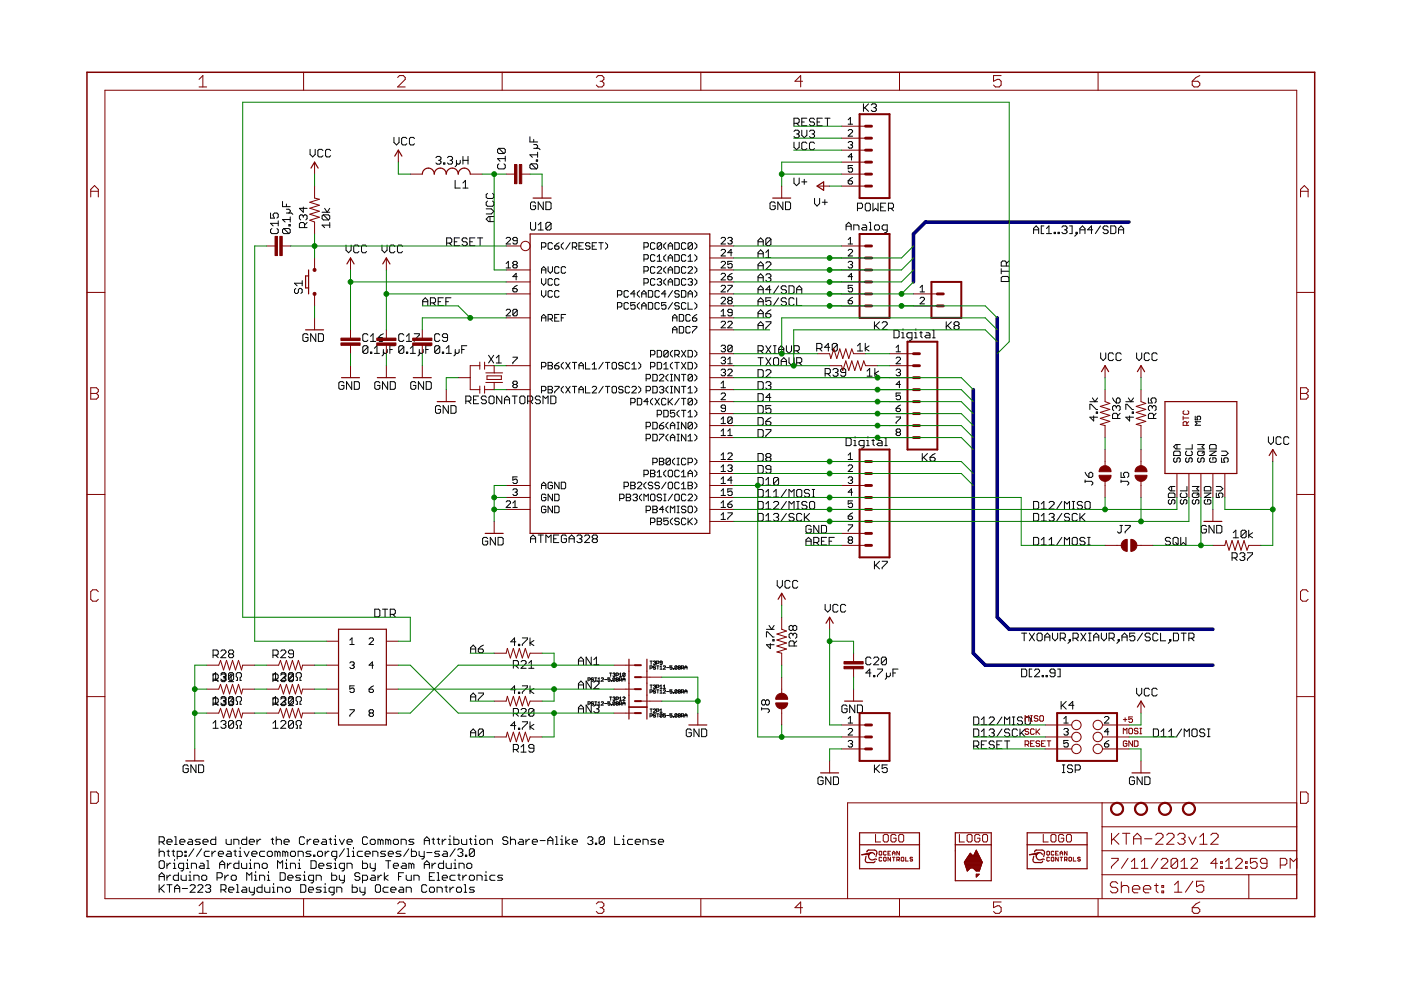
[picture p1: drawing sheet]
<svg xmlns="http://www.w3.org/2000/svg" width="297mm" height="210mm" viewBox="0 0 297 210" stroke-linecap="round" stroke-linejoin="round" font-family="sans-serif">
<g fill="none" stroke="#000" stroke-width=".21">
<path d="M65.7 31.7v1l.6 .6 .5-.6v-1M68.5 31.9l-.3-.2h-.6l-.2 .2v1.1l.2 .3h.6l.3-.3M70.1 31.9l-.3-.2h-.5l-.3 .2v1.1l.3 .3h.5l.3-.3M83.5 29.1v1.1l.6 .5 .5-.5v-1.1M86.3 29.4l-.3-.3h-.6l-.2 .3v1.1l.2 .2h.6l.3-.2M87.9 29.4l-.3-.3h-.5l-.3 .3v1.1l.3 .2h.5l.3-.2M92.4 33.4l.3-.2h.5l.3 .2v.3l-.3 .3M93 34h.2M93.2 34l.3 .3v.2l-.3 .3h-.5l-.3-.3M94 34.5h.3v.3h-.3zM94.9 33.4l.2-.2h.6l.2 .2v.3l-.2 .3M95.4 34h.3"/>
<path d="M95.7 34l.2 .3v.2l-.2 .3h-.6l-.2-.3M96.5 38.2v1.7h1.1M96.8 34v1.1l-.3 .2M97.6 34v.5l-.3 .3h-.3l-.2-.3M98.1 34h1.1M98.1 33.2v1.6M98.1 38.8l.6-.6v1.7M98.1 39.9h1.1M99.2 33.2v1.6M105.8 34.7l-.3 .3v.6l.3 .2h1l.3-.2v-.6l-.3-.3M105.8 31.5h1l.3 .2v.6l-.3 .3M105.8 31.5l-.3 .2v.6l.3 .3h1"/>
<path d="M105.8 31.5l1 1.1M107.1 33.1v1.1M107.1 33.6h-1.6l.5 .6M112.4 29v1.1h1.6M112.6 34.7l-.2 .3v.6l.2 .2h1.1M112.6 34.7h1.1l.3 .3v.6l-.3 .2M112.6 34.7l1.1 1.1M113.2 30.6h.5l.3 .3v.3l-.3 .3M113.2 31.5h1l.3 .2M113.2 29.5v.6M113.7 33.9h.3v.3h-.3zM114 32.3v1.1"/>
<path d="M114 32.8h-1.6l.5 .6M168.3 27.9l.3-.3h.6l.2 .3v.2l-.2 .3M168.3 26.1h.9l.2-.2v-.6l-.2-.2h-.9v1.6M168.3 30.1v1.1l.6 .5 .5-.5v-1.1M168.3 37.7v1.1l.6 .6 .5-.6v-1.1M168.9 26.1l.5 .6M168.9 28.4h.3M169.2 28.4l.2 .3v.3l-.2 .2h-.6l-.3-.2M170 27.6v1.1l.5 .5 .6-.5v-1.1M170 25.9h.5M170 38.6h1.1M170.5 38v1.1"/>
<path d="M171.1 30.4l-.3-.3h-.6l-.2 .3v1.1l.2 .2h.6l.3-.2M171.1 25.1h-1.1v1.6h1.1M171.6 27.9l.3-.3h.5l.3 .3v.2l-.3 .3M172.2 28.4h.2M172.4 28.4l.3 .3v.3l-.3 .2h-.5l-.3-.2M172.7 25.3l-.3-.2h-.5l-.3 .2v.3l.3 .3h.5l.3 .2v.3l-.3 .3h-.5l-.3-.3M172.7 30.4l-.3-.3h-.5l-.3 .3v1.1l.3 .2h.5l.3-.2M173.2 25.9h.6M174.3 25.1h-1.1v1.6h1.1M174.9 25.1h1.1M175.4 25.1v1.6M179.8 30.2l.3-.2h.4l.3 .2-.3 .5"/>
<path d="M179.8 38.3h.7l.3 .5-.3 .2h-.4l-.3-.2zM179.8 25.4l.5-.5v1.4M179.8 26.3h1M179.8 27.7l.3-.2h.4l.3 .2v.2l-1 1h1M180.3 30.7h.2M180.5 30.7l.3 .2-.3 .5h-.4l-.3-.2M180.8 35.1h-1v.7l.5-.2 .5 .2v.5l-.3 .2h-.4l-.3-.2M180.8 33.3h-1l.7-.7v1.4M180.8 37.6l-1 .7M183.1 22v1.6M183.3 22.8l.8 .8M184.1 22l-1 1.1"/>
<path d="M184.7 22.3l.3-.3h.5l.3 .3v.2l-.3 .3M185.3 22.8h.2M185.5 22.8l.3 .3v.3l-.3 .2h-.5l-.3-.2M57.4 45.2v1h.8l-.3-.8 .3-.2h.5l.3 .2v.6l-.3 .2M57.6 48.5l-.2 .2v.6l.2 .2h1.1l.3-.2v-.6l-.3-.2M59 46.8v1.1M59 47.3h-1.6l.5 .6M59.9 42.7v1.1h1.6M60.2 48.5l-.3 .2v.6l.3 .2h1.1M60.2 48.5h1.1l.2 .2v.6l-.2 .2M60.2 48.5l1.1 1M60.7 44.4h.6l.2 .2v.3l-.2 .3"/>
<path d="M60.7 45.2h1.1l.3 .2M60.7 43.3v.5M61.3 47.6h.2v.3h-.2zM61.5 46v1.1M61.5 46.5h-1.6l.6 .6M64.1 59.5v1.1M64.3 45.8l-.3-.2h-.2l-.3 .2v.6l.3 .2M64.3 45.8l.3-.2h.2l.3 .2v.6l-.3 .2M64.3 43.9v1.1l-.8-.8h1.6M64.3 45.8v.3M64.6 48.3v-.8l-.3-.3h-.5l-.3 .3v.8h1.6M65.1 47.2l-.5 .5"/>
<path d="M68.3 45h1.6M68.6 45.6h1l.3 .2v.6l-.3 .2M68.6 45.6l-.3 .2v.6l.3 .2h1M68.6 45.6l1 1M68.8 44.2l.6 .8 .5-.8M69.9 47.7h-1.6l.5 .6M69.9 47.2v1.1M73.4 52v1l.5 .6 .5-.6v-1M76.1 52.2l-.3-.2h-.5l-.3 .2v1.1l.3 .3h.5l.3-.3M77.7 52.2l-.3-.2h-.5l-.3 .2v1.1l.3 .3h.5l.3-.3M81 52v1l.5 .6 .6-.6v-1M83.7 52.2l-.3-.2h-.5l-.3 .2v1.1l.3 .3h.5l.3-.3"/>
<path d="M85.3 52.2l-.2-.2h-.6l-.2 .2v1.1l.2 .3h.6l.2-.3M94.7 51.5h.8l.3-.2v-.6l-.3-.3h-.8v1.7M95.2 51.5l.6 .6M96.3 51.3h.6M97.4 50.4h-1.1v1.7h1.1M99.1 50.7l-.3-.3h-.6l-.2 .3v.3l.2 .3h.6l.3 .2v.3l-.3 .3h-.6l-.2-.3M99.6 51.3h.6M100.7 50.4h-1.1v1.7h1.1M101.2 50.4h1.1M101.8 50.4v1.7M103.1 44.3h1.1l.5 .5-.5 .6h-1.1M103.4 41l-.3 .3v.5l.3 .3h1l.3-.3v-.5l-.3-.3"/>
<path d="M103.4 42.6l-.3 .3v.6l.3 .2h1l.3-.2v-.6l-.3-.3M103.9 45.9v1.1M104.7 45.9h-1.1l-.5 .6 .5 .5h1.1M107.3 50.6l.2-.3h.5l.2 .3v.2l-.9 .9h.9M107.3 56.8h.9M107.3 55.9l.5-.5v1.4M109 56.1l-.3-.2 .3-.5h.4l.3 .2-.3 .5M109 56.1h.4M109 56.1l-.3 .2 .3 .5h.4l.3-.2-.3-.5M109.7 51h-.7l-.3-.2 .3-.5h.4l.3 .3v.9l-.3 .2h-.4l-.3-.2M109.7 58.7h-1l.7-.7v1.4M112.5 47.1v1.4l.3 .3h.5l.3-.3v-1.4"/>
<path d="M113.6 43.1l-.3-.3h-.5l-.3 .3v1.1l.3 .2h.5l.3-.2v-.6h-.6M114.1 48.8h1.1M114.1 47.7l.6-.6v1.7M114.8 52.4h.7l.2-.2v-.5l-.2-.2h-.7v1.4M114.8 57.9v-.9l.5-.5 .4 .5v.9M114.8 59.1v.9l.5 .5 .4-.5v-.9M114.8 57.2h.9M115.2 42.8v1.6l-1.1-1.6v1.6M115.7 42.8h.9l.2 .3v1.1l-.2 .2h-.9zM116.2 56.5v1l.5 .4 .4-.4v-1M116.8 47.4l-.2-.3h-.6l-.3 .3v1.1M116.8 47.4v1.1l-.2 .3h-.6l-.3-.3"/>
<path d="M116.8 47.4l-1.1 1.1M117.1 51.7l-.2-.2h-.5l-.2 .2v.9l.2 .3h.5l.2-.3M117.1 59.3l-.2-.2h-.5l-.2 .2v.9l.2 .3h.5l.2-.3M117.6 52.2h.7l.2 .4-.2 .3h-.5l-.2-.3zM118.5 59.3l-.2-.2h-.5l-.2 .2v.9l.2 .3h.5l.2-.3M118.5 56.8l-.2-.3h-.5l-.2 .3v.9l.2 .2h.5l.2-.2M118.5 51.5l-.9 .7M119.5 51.5l-.5 .4v.5l.5 .5M119.9 56.8l-.2-.3h-.5l-.2 .3v.9l.2 .2h.5l.2-.2M120.9 51.5l-.9 1.4M121.3 52.4h.7l.3-.2v-.5l-.3-.2h-.7v1.4M121.8 52.4l.5 .5"/>
<path d="M122.7 52.2h.5M123.7 51.5h-1v1.4h1M125.1 51.7l-.2-.2h-.5l-.3 .2v.2l.3 .3h.5l.2 .2-.2 .5h-.5l-.3-.3M125.6 52.2h.4M126.5 51.5h-.9v1.4h.9M127 51.5h.9M127.4 51.5v1.4M128.4 51.5l.4 .4v.5l-.4 .5M136.5 57.5h.7l.3-.3v-.4l-.3-.3h-.7v1.4M136.5 52.4h.7l.3-.2v-.5l-.3-.2h-.7v1.4M136.5 54.9h.7l.3-.2v-.5l-.3-.2h-.7v1.4M138.9 54.2l-.3-.2h-.4l-.3 .2v1l.3 .2h.4l.3-.2"/>
<path d="M138.9 59.3l-.3-.2h-.4l-.3 .2v.9l.3 .3h.4l.3-.3M138.9 51.7l-.3-.2h-.4l-.3 .2v.9l.3 .3h.4l.3-.3M138.9 56.8l-.3-.3h-.4l-.3 .3v.9l.3 .2h.4l.3-.2M139.3 59.3l.3-.2h.4l.3 .2-.3 .5M139.3 56.8l.3-.3h.4l.3 .3v.2l-1 .9h1M139.3 55.4h1M139.3 54.5l.5-.5v1.4M139.8 59.8h.2M140 59.8l.3 .2-.3 .5h-.4l-.3-.3M140.3 51.7l-.3-.2h-.4l-.3 .2v.9M140.3 51.7v.9l-.3 .3h-.4l-.3-.3M140.3 51.7l-1 .9"/>
<path d="M141.2 56.5l-.5 .5v.5l.5 .4M141.2 51.5l-.5 .4v.5l.5 .5M141.2 54l-.5 .5v.4l.5 .5M141.2 59.1l-.5 .4v.5l.5 .5M141.7 52.9v-1l.4-.4 .5 .4v1M141.7 55.4v-.9l.4-.5 .5 .5v.9M141.7 57.9v-.9l.4-.5 .5 .5v.9M141.7 57.2h.9M141.7 59.8h.9M141.7 54.7h.9M141.7 52.2h.9M143.1 54h.7l.2 .2v1l-.2 .2h-.7z"/>
<path d="M143.1 59.1h.7l.2 .2v.9l-.2 .3h-.7zM143.1 51.5h.7l.2 .2v.9l-.2 .3h-.7zM143.1 56.5h.7l.2 .3v.9l-.2 .2h-.7zM145.4 59.3l-.2-.2h-.5l-.2 .2v.9l.2 .3h.5l.2-.3M145.4 56.8l-.2-.3h-.5l-.2 .3v.9l.2 .2h.5l.2-.2M145.4 51.7l-.2-.2h-.5l-.2 .2v.9l.2 .3h.5l.2-.3M145.4 54.2l-.2-.2h-.5l-.2 .2v1l.2 .2h.5l.2-.2M145.9 59.3l.2-.2h.5l.2 .2-.2 .5M145.9 55.4h.9M145.9 56.8l.2-.3h.5l.2 .3v.2l-.9 .9h.9M145.9 54.5l.4-.5v1.4M146.3 59.8h.3"/>
<path d="M146.6 59.8l.2 .2-.2 .5h-.5l-.2-.3M146.8 51.7v.9l-.2 .3h-.5l-.2-.3M146.8 51.7l-.2-.2h-.5l-.2 .2v.9M146.8 51.7l-.9 .9M147.3 51.5l.4 .4v.5l-.4 .5M147.3 56.5l.4 .5v.5l-.4 .4M147.3 54l.4 .5v.4l-.4 .5M147.3 59.1l.4 .4v.5l-.4 .5M152.9 55.6l.2-.2h.5l.2 .2v.3l-.9 .9h.9M152.9 50.6l.2-.3h.5l.2 .3v.2l-.9 .9h.9M152.9 53.1l.2-.2h.5l.2 .2v.2l-.9 1h.9M152.9 58.2l.2-.2h.5l.2 .2v.2l-.9 1h.9"/>
<path d="M154.3 58.7h.7l.2 .4-.2 .3h-.5l-.2-.3zM154.3 50.6l.2-.3h.5l.2 .3-.2 .4M154.8 51h.2M155 51l.2 .3-.2 .4h-.5l-.2-.2M155.2 55.4h-.9v.7l.7-.2 .2 .2v.5l-.2 .2h-.5l-.2-.2M155.2 53.6h-.9l.7-.7v1.4M155.2 58l-.9 .7M160.7 54.6v-1.1l.6-.5 .5 .5v1.1M160.7 51.3h1.1M160.7 52.1v-1.1l.6-.6 .5 .6v1.1M160.7 57.1v-1l.6-.6 .5 .6v1M160.7 59.7v-1.1l.6-.5 .5 .5v1.1"/>
<path d="M160.7 58.9h1.1M160.7 56.3h1.1M160.7 53.8h1.1M162.4 55.8l.2-.3h.6l.2 .3v.3l-1 1h1M162.4 53.5l.5-.5v1.6M162.4 58.3l.2-.2h.6l.2 .2v.3l-.2 .3M162.4 54.6h1M162.9 58.9h.3M163.2 58.9l.2 .2v.3l-.2 .3h-.6l-.2-.3M163.4 50.7l-1 1.1M163.4 50.7v1.1l-.2 .3h-.6l-.2-.3M163.4 50.7l-.2-.3h-.6l-.2 .3v1.1"/>
<path d="M164.4 43.1l-.3-.3h-.6l-.2 .3v1.1l.2 .2h.6l.3-.2v-.6h-.6M166 42.8v1.6l-1.1-1.6v1.6M166.5 42.8h.8l.3 .3v1.1l-.3 .2h-.8zM172.7 42.1v1.1l.5 .5 .6-.5v-1.1M174.3 42.9h1.1M174.9 42.3v1.1M179.4 48.8v-1.1l.5-.6 .6 .6v1.1M179.4 48h1.1M179.8 53.1l.3-.2h.4l.3 .2v.2l-1 1h1M179.8 50.8l.5-.5v1.4M179.8 55.6l.3-.2h.4l.3 .2-.3 .5M179.8 51.7h1"/>
<path d="M180.3 56.1h.2M180.5 56.1l.3 .2-.3 .5h-.4l-.3-.2M180.8 58.7h-1l.7-.7v1.4M181 48.8v-1.1h.8l.3 .3v.8M181.8 44.2h.8l.3-.3v-.6l-.3-.2h-.8v1.6M182.9 47.7h.6l.2 .3v.8h-.8l-.2-.3 .2-.3h.8M183.7 43.1h.6l.2 .2v1.1l-.2 .3h-.6l-.2-.3v-1.1zM184.3 48.8h.5M184.3 47.1h.3v1.7M185.1 43.1v1.6l.5-.5 .6 .5v-1.6M185.7 47.7h.5l.3 .3v.5l-.3 .3h-.5l-.3-.3v-.5zM186.7 43.9h.6"/>
<path d="M187.8 43.1h-1.1v1.6h1.1M188.1 48.8h-.8l-.3-.3v-.5l.3-.3h.8v1.3l-.3 .3h-.2M188.4 44.2h.8l.2-.3v-.6l-.2-.2h-.8v1.6M188.9 44.2l.5 .5M212.3 58.9l.3-.3h1l.3 .3v.8h-1.6zM212.3 57v1.1M212.3 57.5h1.6M213.4 56.4v-.8l-.3-.3h-.5l-.3 .3v.8h1.6M213.9 55.3l-.5 .6M219.1 49.5v-1l.6-.6 .5 .6v1M219.1 48.7h1.1M221.3 47.9h-.5v1.6h.5"/>
<path d="M221.9 49.5h1M221.9 48.5l.5-.6v1.6M223.5 49.3h.3v.2h-.3zM224.3 49.3h.3v.2h-.3zM225.1 48.2l.3-.3h.6l.2 .3v.3l-.2 .2M225.7 48.7h.3M226 48.7l.2 .3v.3l-.2 .2h-.6l-.3-.2M226.8 47.9h.5v1.6h-.5M228.1 49.3h.3v.2h-.3zM228.4 49.5l-.5 .6M229 49.5v-1l.5-.6 .5 .6v1M229 48.7h1"/>
<path d="M231.7 48.7h-1.1l.8-.8v1.6M233.3 47.9l-1.1 1.6M234.9 48.2l-.2-.3h-.6l-.2 .3v.3l.2 .2h.6l.2 .3v.3l-.2 .2h-.6l-.2-.2M235.5 47.9h.8l.3 .3v1.1l-.3 .2h-.8zM237.2 48.7h1M237.2 49.5v-1l.5-.6 .5 .6v1M62.7 61.2l-.3 .2v.6l.3 .2h.3l.3-.2v-.6l.2-.2h.3l.3 .2v.6l-.3 .2M64.1 60h-1.7l.6 .6M65.3 71l-.3-.2h-.5l-.3 .2v1.1l.3 .3h.5l.3-.3v-.5h-.5M67 70.8v1.6l-1.1-1.6v1.6M67.5 70.8h.8l.3 .2v1.1l-.3 .3h-.8zM78 73.6l-.3-.3h-.5l-.3 .3v1.1"/>
<path d="M78 73.6v1.1l-.3 .2h-.5l-.3-.2M78 71l-.3-.2h-.5l-.3 .2v1.1l.3 .3h.5l.3-.3M78 73.6l-1.1 1.1M78.5 74.7h.3v.2h-.3zM78.5 72.4h1.2M78.5 71.3l.6-.5v1.6M79.4 74.9h1.1M79.4 73.9l.5-.6v1.6M80.2 71.6h.8l.3 .2v.3l-.3 .3h-.5l-.3-.3zM81.3 74.1v1.1l-.3 .3M81.3 70.8l-.6 .2-.5 .6M82.1 74.1v.6l-.3 .2h-.2l-.3-.2"/>
<path d="M82.7 74.1h.5M83.7 73.3h-1v1.6M85.6 71l-.3-.2h-.5l-.3 .2v1.1l.3 .3h.5l.3-.3M85.6 73.6l-.3-.3h-.5l-.3 .3v1.1M85.6 73.6v1.1l-.3 .2h-.5l-.3-.2M85.6 73.6l-1.1 1.1M86.2 74.7h.2v.2h-.2zM86.2 72.4h1.1M86.2 71.3l.5-.5v1.6M87 74.9h1.1M87 73.9l.5-.6v1.6M87.8 70.8h1.1v.2l-1.1 1.1v.3"/>
<path d="M88.9 74.1v1.1l-.3 .3M89.6 64.8v-1.1l.6-.6 .5 .6v1.1M89.6 64h1.1M89.7 74.1v.6l-.2 .2h-.3l-.3-.2M90.3 74.1h.5M91.2 64.2h.9l.3-.2v-.6l-.3-.3h-.9v1.7M91.4 73.3h-1.1v1.6M91.8 64.2l.6 .6M92.9 64h.5M93.2 73.6l-.2-.3h-.6l-.2 .3v1.1M93.2 73.6v1.1l-.2 .2h-.6l-.2-.2M93.2 71l-.2-.2h-.6l-.2 .2v1.1l.2 .3h.6l.2-.3"/>
<path d="M93.2 73.6l-1 1.1M93.8 74.7h.3v.2h-.3zM94 63.1h-1.1v1.7h1.1M94.5 64h.6M94.6 74.9h1.1M94.6 73.9l.6-.6v1.6M94.9 71.6h-.8l-.3-.3v-.3l.3-.2h.5l.3 .2v1.1l-.3 .3h-.5l-.3-.3M95.6 63.1h-1.1v1.7M96.5 74.1v1.1l-.3 .3M97.3 74.1v.6l-.2 .2h-.3l-.3-.2M97.9 74.1h.5M99 73.3h-1.1v1.6"/>
<path d="M103.6 75.3l1.1 1.7M104.7 75.3l-1.1 1.7M105.2 75.9l.6-.6v1.7M105.2 77h1.1M107.3 65.8l.2-.2h.5l.2 .2v.2l-.9 1h.9M108.7 75.7h1v.3l-1 .9v.2M108.7 61.2h.7l.3 .5-.3 .2h-.4l-.3-.2zM109.7 65.8v.9l-.3 .3h-.4l-.3-.3M109.7 65.8l-.3-.2h-.4l-.3 .2v.9M109.7 60.5l-1 .7M109.7 65.8l-1 .9M114.8 61.6v.9l.5 .5 .4-.5v-.9"/>
<path d="M114.8 68.1v-1l.5-.4 .4 .4v1M114.8 77.8h.7l.2-.3v-.4l-.2-.3h-.7v1.4M114.8 67.4h.9M116.2 76.8h.7l.2 .3-.2 .4 .2 .5-.2 .2h-.7zM116.2 67.6h.7l.2-.2v-.5l-.2-.2h-.7v1.4M116.2 77.5h.7M116.7 67.6l.4 .5M117.1 61.8l-.2-.2h-.5l-.2 .2v1l.2 .2h.5l.2-.2M117.6 77.5h.7l.2 .5-.2 .2h-.5l-.2-.2zM117.6 67.4h.5M118.5 61.8l-.2-.2h-.5l-.2 .2v1l.2 .2h.5l.2-.2M118.5 66.7h-.9v1.4h.9"/>
<path d="M118.5 76.8l-.9 .7M119 67.4h.5M119.5 76.8l-.5 .5v.5l.5 .4M119.9 66.7h-.9v1.4M120 76.8l.9 1.4M120.9 76.8l-.9 1.4M121.3 76.8h1M121.8 76.8v1.4M122.7 78.2v-.9l.5-.5 .5 .5v.9M122.7 77.5h1M124.1 76.8v1.4h1M125.6 78.2h.9"/>
<path d="M125.6 77.3l.4-.5v1.4M127.9 76.8l-.9 1.4M128.4 76.8h.9M128.8 76.8v1.4M129.8 77.1l.2-.3h.5l.2 .3v.9l-.2 .2h-.5l-.2-.2zM130.9 62.5h.7l.2-.2v-.5l-.2-.2h-.7v1.4M130.9 65.1h.7l.2-.2v-.5l-.2-.2h-.7v1.4M132.1 77.1l-.2-.3h-.5l-.2 .3 .2 .4h.5l.2 .3-.2 .4h-.5l-.2-.2M133.2 64.4l-.2-.2h-.5l-.2 .2v.9l.2 .3h.5l.2-.3M133.2 61.8l-.2-.2h-.5l-.2 .2v1l.2 .2h.5l.2-.2M133.5 77.1l-.2-.3h-.5l-.2 .3v.9l.2 .2h.5l.2-.2M134 78.2h.9"/>
<path d="M134 77.3l.5-.5v1.4M134.7 62.3h-1l.7-.7v1.4M134.7 64.2h-1v.7l.7-.3 .3 .3v.4l-.3 .3h-.4l-.3-.3M135.4 76.8l.4 .5v.5l-.4 .4M135.6 61.6l-.5 .5v.4l.5 .5M135.6 64.2l-.5 .4v.5l.5 .5M136.1 65.6v-1l.4-.4 .5 .4v1M136.1 63v-.9l.4-.5 .5 .5v.9M136.1 64.9h.9M136.1 62.3h.9M136.5 60h.7l.3-.2v-.5l-.3-.2h-.7v1.4M137.5 64.2h.7l.2 .2v.9l-.2 .3h-.7z"/>
<path d="M137.5 61.6h.7l.2 .2v1l-.2 .2h-.7zM137.9 77.8h.7l.3-.3v-.4l-.3-.3h-.7v1.4M137.9 75.2h.7l.3-.2v-.5l-.3-.2h-.7v1.4M138.4 79.4h.7l.2 .2v.9l-.2 .3h-.7zM139.3 74.3h.7l.3 .2v1l-.3 .2h-.7zM139.3 76.8h.7l.3 .3v.9l-.3 .2h-.7zM139.8 61.8l-.2-.2h-.5l-.2 .2v1l.2 .2h.5l.2-.2M139.8 64.4l-.2-.2h-.5l-.2 .2v.9l.2 .3h.5l.2-.3M139.8 79.6l.2-.2h.5l.2 .2v.2l-.9 1h.9M140.7 78.2h1M140.7 77.3l.5-.5v1.4M141.2 64.2h-.9v.7l.7-.3 .2 .3v.4l-.2 .3h-.5l-.2-.3"/>
<path d="M141.2 62.3h-.9l.7-.7v1.4M141.7 74.5l-.3-.2h-.4l-.3 .2v1M141.7 60.5v-1l.4-.4 .5 .4v1M141.7 74.5v1l-.3 .2h-.4l-.3-.2M141.7 79.4l-.5 .4v.5l.5 .5M141.7 74.5l-1 1M142.1 79.4h.5M142.4 79.4v1.4M142.6 70.6v-.9l.5-.5 .4 .5v.9M142.6 68.1v-1l.5-.4 .4 .4v1M142.6 74.3l-.5 .5v.4l.5 .5M142.6 76.8l-.5 .5v.5l.5 .4"/>
<path d="M142.6 67.4h.9M142.6 69.9h.9M142.6 64.2l-.9 1.4M142.6 61.6l-.9 1.4M143.1 75.2h.7l.2-.2v-.5l-.2-.2h-.7v1.4M143.1 76.8h.9M143.5 76.8v1.4M143.5 75.2l.5 .5M144 66.7h.7l.2 .2v1l-.2 .2h-.7zM144 69.2h.7l.2 .2v1l-.2 .2h-.7zM144 61.8l-.2-.2h-.5l-.2 .5 .2 .2h.5l.2 .2v.3l-.2 .2h-.5l-.2-.2M144 64.4l-.2-.2h-.5l-.2 .4 .2 .3h.5l.2 .2v.2l-.2 .3h-.5l-.2-.3"/>
<path d="M144 79.4v1.4l-.9-1.4v1.4M144.5 61.6h.7l.2 .2v1l-.2 .2h-.7zM144.5 79.4h.9M144.5 76.8l.9 1.4M144.5 74.3l.9 1.4M144.9 79.4v1.4M145.4 64.4l-.2-.2h-.5l-.2 .2v.9l.2 .3h.5l.2-.3M145.4 76.8l-.9 1.4M145.4 74.3l-.9 1.4M145.9 76.8h.7l.2 .3v.9l-.2 .2h-.7zM145.9 63v-.9l.4-.5 .5 .5v.9M145.9 64.2v1.4h.9"/>
<path d="M145.9 74.3h.7l.2 .2v1l-.2 .2h-.7zM145.9 62.3h.9M146.3 69.4l-.2-.2h-.5l-.2 .2v1l.2 .2h.5l.2-.2M146.3 66.9l-.2-.2h-.5l-.2 .2v1l.2 .2h.5l.2-.2M146.8 79.6l-.9 .9M146.8 79.6l-.2-.2h-.5l-.2 .2v.9M146.8 67.4h.7l.2 .5-.2 .2h-.5l-.2-.2zM146.8 69.2h.9v.2l-.9 1v.2M146.8 79.6v.9l-.2 .3h-.5l-.2-.3M147.3 64.2l.4 .4v.5l-.4 .5M147.3 61.6l.4 .5v.4l-.4 .5M147.3 74.3l.4 .5v.4l-.4 .5"/>
<path d="M147.3 76.8l.4 .5v.5l-.4 .4M147.3 79.4l.4 .4v.5l-.4 .5M147.7 66.7l-.9 .7M152.9 78.5l.2-.2h.5l.2 .2-.2 .5M152.9 76l.2-.3h.5l.2 .3-.2 .4M152.9 60.7l.2-.2h.5l.2 .2v.3l-.9 .9h.9M152.9 63.3l.2-.3h.5l.2 .3v.2l-.9 .9h.9M152.9 66l.5-.4v1.4M152.9 68.3l.2-.2h.5l.2 .2v.3l-.9 .9h.9M152.9 67h.9M152.9 73.4l.2-.2h.5l.2 .2-.2 .5M153.4 76.4h.2"/>
<path d="M153.4 79h.2M153.4 73.9h.2M153.6 73.9l.2 .2-.2 .5h-.5l-.2-.2M153.6 76.4l.2 .3-.2 .4h-.5l-.2-.2M153.6 79l.2 .2-.2 .5h-.5l-.2-.3M154.3 78.5l.2-.2h.5l.2 .2v.2l-.9 1h.9M154.3 77.1h.9M154.3 60.5h.9v.2l-.9 1v.2M154.3 68.3l.2-.2h.5l.2 .2v.3l-.9 .9h.9M154.3 76.2l.5-.5v1.4M154.5 63.7l-.2 .3 .2 .4h.5l.2-.2-.2-.5M154.5 63.7h.5"/>
<path d="M154.5 63.7l-.2-.2 .2-.5h.5l.2 .3-.2 .4M155.2 73.4v1l-.2 .2h-.5l-.2-.2M155.2 66.3h-.7l-.2-.3 .2-.4h.5l.2 .2v.9l-.2 .3h-.5l-.2-.3M155.2 73.4l-.2-.2h-.5l-.2 .2v1M155.2 73.4l-.9 1M160.7 74.4h.8l.3-.3v-.5l-.3-.3h-.8v1.6M160.7 78.4h.8l.3 .3v1l-.3 .3h-.8zM160.7 67.3v-1.1l.6-.5 .5 .5v1.1M160.7 69h1.1M160.7 64h1.1M160.7 62.2v-1l.6-.6 .5 .6v1M160.7 64.8v-1.1l.6-.6 .5 .6v1.1"/>
<path d="M160.7 69.8v-1l.6-.6 .5 .6v1M160.7 75.8h1.1M160.7 66.5h1.1M160.7 61.4h1.1M161.3 74.4l.5 .5M161.3 75.8v1.7M162.4 78.7l.2-.3h.6l.2 .3v.2l-1 1.1h1M162.4 68.2h1v.3l-1 1.1v.2M162.4 66.5h.8l.2 .3v.2l-.2 .3h-.6l-.2-.3zM162.4 73.3l1 1.6M162.4 75.8l1 1.7M163.4 63.1h-1v.9l.5-.3h.3l.2 .3v.5l-.2 .3h-.6l-.2-.3"/>
<path d="M163.4 61.4h-1l.8-.8v1.6M163.4 73.3l-1 1.6M163.4 75.8l-1 1.7M163.4 65.7l-.5 .3-.5 .5M164 73.3h.5M164 74.9h.5M164 76.1l.3-.3h.5l.3 .3v1.1l-.3 .3h-.5l-.3-.3zM164.3 73.3v1.6M165.1 60.6l-1.1 1.6M165.1 63.1l-1.1 1.7M165.1 74.1h1.1M165.1 74.9v-1l.5-.6 .6 .6v1"/>
<path d="M165.6 77.5v-1.1l.6-.6 .5 .6v1.1M165.6 76.6h1.1M166.7 63.4l-.2-.3h-.6l-.3 .3v.3l.3 .3h.6l.2 .2v.3l-.2 .3h-.6l-.3-.3M166.7 60.9l-.2-.3h-.6l-.3 .3v.3l.3 .2h.6l.2 .3v.3l-.2 .2h-.6l-.3-.2M166.7 73.3v1.1l.6 .5 .5-.5v-1.1M167.3 60.6h.8l.3 .3v1.1l-.3 .2h-.8zM167.3 75.8v1.1l.5 .6 .6-.6v-1.1M168.4 74.4h.8l.3-.3v-.5l-.3-.3h-.8v1.6M168.4 63.4l-.3-.3h-.5l-.3 .3v1.1l.3 .3h.5l.3-.3M168.9 62.2v-1l.6-.6 .5 .6v1M168.9 63.1v1.7h1.1M168.9 76.9h.8l.3-.3v-.5l-.3-.3h-.8v1.7"/>
<path d="M168.9 74.4l.6 .5M168.9 61.4h1.1M169.5 76.9l.5 .6M173.2 73.9h.8l.3-.3v-.5l-.3-.3h-.8v1.6M173.7 73.9l.6 .5M174.9 79.2h.9l.2-.2v-.6l-.2-.3h-.9v1.7M175.5 79.2l.5 .6M175.9 73.6h-1.1l.8-.8v1.6M176.6 78.4l.2-.3h.6l.3 .3v.3l-.3 .3M177.1 79h.3M177.4 79l.3 .2v.3l-.3 .3h-.6l-.2-.3M177.5 73.1v1.1l-.3 .2h-.5l-.3-.2"/>
<path d="M177.5 73.1l-.3-.3h-.5l-.3 .3v1.1M177.5 73.1l-1.1 1.1M179.3 79h-.8l-.3-.3v-.3l.3-.3h.5l.3 .3v1.1l-.3 .3h-.5l-.3-.3M179.8 63.7h.7l.3 .5-.3 .2h-.4l-.3-.2zM180.8 60.5h-1v.7l.5-.2 .5 .2v.5l-.3 .2h-.4l-.3-.2M180.8 63l-1 .7M181.8 73.3l.6-.5v1.6M181.8 74.4h1.1M183.5 72.8v1.6M183.8 78.7l.6-.6v1.7M183.8 79.8h1.1M184.3 73.3l-.8 .6 .8 .5"/>
<path d="M185.4 68.2v1.6M185.5 78.1v1.7M185.7 69l.8 .8M186.3 78.7l-.8 .5 .8 .6M186.5 68.2l-1.1 1.1M187 68.5l.3-.3h.5l.3 .3v.3l-1.1 1h1.1M189.5 70h.9l.2 .3v1.1l-.2 .2h-.9zM190 73.7l.5-.5v1.4M190 74.6h.9M190 76l.2-.3h.5l.2 .3v.2l-.9 .9h.9M190 78.5l.2-.2h.5l.2 .2-.2 .5M190.5 79h.2"/>
<path d="M190.7 79l.2 .2-.2 .5h-.5l-.2-.3M191.2 71.6h.5M191.2 70.5h.3v1.1M191.5 69.7v.3M193.4 71.6h-.8l-.3-.2v-.6l.3-.3h.8v1.4l-.3 .3h-.3M193.9 71.6h.6M193.9 70.5h.3v1.1M194.2 69.7v.3M195 70.5h.5M195.1 61l.4-.5v1.4M195.1 61.9h.9M195.1 63.3l.2-.3h.5l.2 .3v.2l-.9 .9h.9"/>
<path d="M195.3 70.3v1.1l.2 .2M196.4 70.5h.5l.3 .3v.8h-.8l-.3-.2 .3-.3h.8M197.7 71.6h.6M197.7 70h.3v1.6M200.6 68.2v1.6M200.9 69l.8 .8M201.7 68.2l-1.1 1.1M202.5 69l-.2-.2v-.3l.2-.3h.6l.2 .3v.3l-.2 .2M202.5 69l-.2 .3v.3l.2 .2h.6l.2-.2v-.3l-.2-.3M202.5 69h.6M233.4 74.8v1.1l.5 .6 .5-.6v-1.1M236.1 75.1l-.3-.3h-.5l-.3 .3v1.1l.3 .3h.5l.3-.3"/>
<path d="M237.7 75.1l-.3-.3h-.5l-.3 .3v1.1l.3 .3h.5l.3-.3M241 74.8v1.1l.5 .6 .6-.6v-1.1M243.7 75.1l-.3-.3h-.5l-.3 .3v1.1l.3 .3h.5l.3-.3M245.3 75.1l-.2-.3h-.6l-.3 .3v1.1l.3 .3h.6l.2-.3M72.9 81.2l-.2-.3h-.6l-.3 .3v1.1l.3 .2h.6l.2-.2v-.6h-.5M74.6 80.9v1.6l-1.1-1.6v1.6M75.1 80.9h.8l.3 .3v1.1l-.3 .2h-.8zM80.5 81.2l-.2-.3h-.6l-.2 .3v1.1l.2 .2h.6l.2-.2v-.6h-.5M82.2 80.9v1.6l-1.1-1.6v1.6M82.7 80.9h.8l.3 .3v1.1l-.3 .2h-.8zM88.2 81.2l-.3-.3h-.5l-.3 .3v1.1l.3 .2h.5l.3-.2v-.6h-.6M89.8 80.9v1.6l-1.1-1.6v1.6"/>
<path d="M90.4 80.9h.8l.2 .3v1.1l-.2 .2h-.8zM93.4 86.3l-.3-.3h-.5l-.3 .3v1.1l.3 .2h.5l.3-.2v-.6h-.5M95.1 86v1.6l-1.1-1.6v1.6M95.6 86h.8l.3 .3v1.1l-.3 .2h-.8zM98.8 85h.8l.2-.2v-.6l-.2-.2h-.8v1.6M99.3 85l.5 .6M100.4 84.8h.5M101.5 84h-1.1v1.6h1.1M103.1 84.2l-.3-.2h-.5l-.3 .2v.3l.3 .3h.5l.3 .2v.3l-.3 .3h-.5l-.3-.3M103.9 84h.6l.3 .2v1.1l-.3 .3h-.6l-.2-.3v-1.1zM106.4 84v1.6l-1.1-1.6v1.6M107 84.8h1"/>
<path d="M107 85.6v-1.1l.5-.5 .5 .5v1.1M108.6 84h1.1M109 81.5l-.3-.2 .3-.5h.4l.3 .2-.3 .5M109 81.5h.4M109 81.5l-.3 .2 .3 .5h.4l.3-.2-.3-.5M109.1 84v1.6M110.2 84.2l.3-.2h.5l.3 .2v1.1l-.3 .3h-.5l-.3-.3zM111.9 85h.8l.2-.2v-.6l-.2-.2h-.8v1.6M112.4 85l.5 .6M114.6 84.2l-.3-.2h-.5l-.3 .2v.3l.3 .3h.5l.3 .2v.3l-.3 .3h-.5l-.3-.3M114.8 82.8h.7l.2-.2v-.5l-.2-.2h-.7v1.4M115.1 85.6v-1.6l.6 .5 .5-.5v1.6"/>
<path d="M116.2 81.9h.7l.2 .2-.2 .5 .2 .5-.2 .2h-.7zM116.2 82.6h.7M116.8 84h.8l.3 .2v1.1l-.3 .3h-.8zM117.6 81.9h.9v.2l-.9 1v.2M119.5 81.9l-.5 .5v.4l.5 .5M120 81.9l.9 1.4M120.9 81.9l-.9 1.4M121.3 81.9h1M121.8 81.9v1.4M122.7 82.6h1M122.7 83.3v-.9l.5-.5 .5 .5v.9M124.1 81.9v1.4h1"/>
<path d="M125.6 82.1l.2-.2h.5l.2 .2v.3l-.9 .9h.9M127.9 81.9l-.9 1.4M128.4 81.9h.9M128.8 81.9v1.4M129.8 82.1l.2-.2h.5l.2 .2v1l-.2 .2h-.5l-.2-.2zM132.1 82.1l-.2-.2h-.5l-.2 .2 .2 .5h.5l.2 .2-.2 .5h-.5l-.2-.2M133.5 82.1l-.2-.2h-.5l-.2 .2v1l.2 .2h.5l.2-.2M133.7 85.4h.7l.3-.2v-.5l-.3-.2h-.7v1.4M134 82.1l.2-.2h.5l.2 .2v.3l-.9 .9h.9M135.1 84.5h.7l.3 .2v.9l-.3 .3h-.7zM135.4 81.9l.4 .5v.4l-.4 .5M137 80.3h.7l.2-.2v-.5l-.2-.2h-.7v1.4"/>
<path d="M137 82.8h.7l.2-.2v-.5l-.2-.2h-.7v1.4M137 90.5h.7l.2-.3v-.4l-.2-.3h-.7v1.4M137 93h.7l.2-.2v-.5l-.2-.2h-.7v1.4M137.5 85.2h-1l.7-.7v1.4M137.9 99.7h.7l.3 .2-.3 .5 .3 .5-.3 .2h-.7zM138.4 84.5l-.5 .4v.5l.5 .5M138.4 98.1h.7l.2-.2v-.5l-.2-.2h-.7v1.4M138.4 81.9h.7l.2 .2v1l-.2 .2h-.7zM138.4 89.5h.7l.2 .3v.9l-.2 .2h-.7zM138.4 92.1h.7l.2 .2v.9l-.2 .3h-.7zM138.9 84.5l.9 1.4M139.3 87.9h.7l.3-.2v-.5l-.3-.2h-.7v1.4"/>
<path d="M139.8 90.2h.7l.2 .5-.2 .2h-.5l-.2-.2zM139.8 97.2h.7l.2 .2-.2 .5 .2 .4-.2 .3h-.7zM139.8 82.1l.2-.2h.5l.2 .2-.2 .5M139.8 92.1h.9v.2l-.9 .9v.3M139.8 97.9h.7M139.8 84.5l-.9 1.4M140.3 82.6h.2M140.5 82.6l.2 .2-.2 .5h-.5l-.2-.2M140.7 87h.7l.3 .2v1l-.3 .2h-.7zM140.7 89.5l-.9 .7M141.2 84.7l-.2-.2h-.5l-.2 .2v.9l.2 .3h.5l.2-.3M141.2 99.7l-.5 .5v.4l.5 .5"/>
<path d="M141.7 89.5l-.5 .5v.5l.5 .4M141.7 84.5v1.4M141.7 81.9l-.5 .5v.4l.5 .5M141.7 92.1l-.5 .4v.5l.5 .5M141.9 99.7h.5l.2 .2v1l-.2 .2h-.5l-.2-.2v-1zM141.9 85.2l.7 .7M142.1 97.4v.9l-.2 .3h-.5l-.2-.3M142.1 83.3h.5M142.1 90.9v-.9l.5-.5 .5 .5v.9M142.1 93.5v-1l.5-.4 .5 .4v1M142.1 81.9h.5M142.1 97.4l-.2-.2h-.5l-.2 .2v.9"/>
<path d="M142.1 97.4l-.9 .9M142.1 92.8h1M142.1 90.2h1M142.1 80.8h.5M142.4 81.9v1.4M142.6 84.5l-.9 .9M143.1 87h-1v.7l.5-.2 .5 .2v.5l-.3 .2h-.4l-.3-.2M143.1 97.2l-.5 .4v.5l.5 .5M143.6 90.9h.4M143.6 97.2h.4M143.6 98.6h.4M143.6 92.1h.4"/>
<path d="M143.6 93.5h.4M143.6 89.5h.4M143.8 89.5v1.4M143.8 92.1v1.4M143.8 97.2v1.4M144 87l-.4 .5v.4l.4 .5M144 81.9v1.4l-.9-1.4v1.4M144 99.9l-.2-.2h-.5l-.2 .2v1l.2 .2h.5l.2-.2M144 84.5l-.9 1.4M144.5 81.9h.9M144.5 87h.9M144.5 84.5h.9"/>
<path d="M144.9 81.9v1.4M144.9 84.5v1.4M144.9 87v1.4M145.4 89.5v1.4l-.9-1.4v1.4M145.4 92.1v1.4l-.9-1.4v1.4M145.4 97.4l-.2-.2h-.5l-.2 .2v.9l.2 .3h.5l.2-.3M145.9 87.5l.4-.5v1.4M145.9 98.1h.7l.2-.2v-.5l-.2-.2h-.7v1.4M145.9 83.3h.9M145.9 88.4h.9M145.9 93.5h.9M145.9 92.5l.4-.4v1.4"/>
<path d="M145.9 82.4l.4-.5v1.4M146.8 89.8v.9l-.2 .2h-.5l-.2-.2M146.8 84.7l-.2-.2h-.5l-.2 .2v.9M146.8 89.8l-.2-.3h-.5l-.2 .3v.9M146.8 84.7v.9l-.2 .3h-.5l-.2-.3M146.8 84.7l-.9 .9M146.8 89.8l-.9 .9M147.3 81.9l.4 .5v.4l-.4 .5M147.3 84.5l.4 .4v.5l-.4 .5M147.3 87l.4 .5v.4l-.4 .5M147.3 89.5l.4 .5v.5l-.4 .4M147.3 92.1l.4 .4v.5l-.4 .5"/>
<path d="M147.3 97.2l.4 .4v.5l-.4 .5M147.3 99.7l.4 .5v.4l-.4 .5M152.9 83.6l.2-.3h.5l.2 .3v.2l-.9 1h.9M152.9 92.4h.9M152.9 97.4h.9M152.9 100h.9M152.9 96.5l.5-.5v1.4M152.9 81.3l.5-.5v1.4M152.9 88.9l.5-.5v1.4M152.9 91.4l.5-.4v1.4M152.9 99l.5-.4v1.4M152.9 82.2h.9"/>
<path d="M152.9 89.8h.9M153.8 86.6h-.7l-.2-.3 .2-.4h.5l.2 .2v.9l-.2 .3h-.5l-.2-.3M154.3 92.4h.9M154.3 96.3l.2-.3h.5l.2 .3v.2l-.9 .9h.9M154.3 98.8l.2-.2h.5l.2 .2-.2 .5M154.3 91.4l.5-.4v1.4M154.8 99.3h.2M155 99.3l.2 .2-.2 .5h-.5l-.2-.3M155.2 88.6v1l-.2 .2h-.5l-.2-.2M155.2 88.6l-.2-.2h-.5l-.2 .2v1M155.2 88.6l-.9 1M160.7 80.9h.8l.3 .3v1.1l-.3 .2h-.8z"/>
<path d="M160.7 83.5h.8l.3 .2v1.1l-.3 .3h-.8zM160.7 86h.8l.3 .3v1.1l-.3 .2h-.8zM160.7 98.7h.8l.3 .3v1.1l-.3 .2h-.8zM160.7 96.2h.8l.3 .2v1.1l-.3 .3h-.8zM160.7 88.5h.8l.3 .3v1.1l-.3 .3h-.8zM160.7 91.1h.8l.3 .3v1l-.3 .3h-.8zM162.4 81.2l.2-.3h.6l.2 .3v.3l-.2 .2M162.4 89.3h.8l.2 .3v.3l-.2 .3h-.6l-.2-.3zM162.4 91.1h1v.3l-1 1v.3M162.6 97l-.2-.3v-.3l.2-.2h.6l.2 .2v.3l-.2 .3M162.6 97l-.2 .2v.3l.2 .3h.6l.2-.3v-.3l-.2-.2M162.6 97h.6"/>
<path d="M162.9 81.7h.3M163.2 81.7l.2 .3v.3l-.2 .2h-.6l-.2-.2M163.4 86h-1v.8l.5-.3h.3l.2 .3v.6l-.2 .2h-.6l-.2-.2M163.4 99.5h-.8l-.2-.3v-.2l.2-.3h.6l.2 .3v1.1l-.2 .2h-.6l-.2-.2M163.4 88.5l-.5 .3-.5 .5M163.4 84.3h-1l.8-.8v1.6M179.4 92.9h.8l.3 .2v1.1l-.3 .3h-.8zM179.8 96.5l.5-.5v1.4M179.8 98.8l.3-.2h.4l.3 .2v.2l-1 1h1M179.8 97.4h1M181 94.5h.6M181 93.4h.3v1.1"/>
<path d="M181.3 92.6v.3M183.2 94.5h-.8l-.3-.3v-.5l.3-.3h.8v1.3l-.3 .3h-.3M183.7 94.5h.6M183.7 93.4h.3v1.1M184 92.6v.3M184.8 93.4h.6M185.1 93.1v1.1l.3 .3M186.2 93.4h.6l.2 .3v.8h-.8l-.3-.3 .3-.3h.8M187.6 94.5h.5M187.6 92.9h.2v1.6M190 86.6h.7l.2 .4-.2 .3h-.5l-.2-.3zM190 88.4h.9v.2l-.9 1v.2"/>
<path d="M190.2 91.7l-.2 .2 .2 .5h.5l.2-.3-.2-.4M190.2 91.7l-.2-.3 .2-.4h.5l.2 .2-.2 .5M190.2 91.7h.5M190.9 83.3h-.9v.8l.7-.3 .2 .3v.4l-.2 .3h-.5l-.2-.3M190.9 81.5h-.9l.7-.7v1.4M190.9 85.9l-.9 .7M195.5 96.2v1.6M195.8 97l.8 .8M196.6 96.2l-1.1 1M197.2 97h.8l.3 .2v.3l-.3 .3h-.5l-.3-.3zM198.3 96.2l-.6 .2-.5 .6M231.1 86.8v-1.1h.3l1 1.1h.3"/>
<path d="M231.1 85.2h1.6M231.6 84.4l.6 .8 .5-.8M231.9 88.2v1.1l-.8-.8h1.6M232.4 87.4h.3v.2h-.3zM235.9 84.4l.2 .5 .6 .5M236.7 86.3l-.3-.3h-.3l-.2 .3v.5l.2 .3M236.7 86.3l.3-.3h.2l.3 .3v.5l-.3 .3M236.7 84.6l.3-.2h.2l.3 .2v.6l-.3 .2h-.5zM236.7 86.3v.3M237 88.7v-.8l-.3-.3h-.6l-.2 .3v.8h1.6M237.5 87.6l-.5 .6M238.7 86.8v-1.1h.3l1.1 1.1h.2"/>
<path d="M238.7 85.2h1.6M239.2 84.4l.6 .8 .5-.8M239.5 88.2v1.1l-.8-.8h1.6M240.1 87.4h.2v.2h-.2zM243.5 84.4v1h.8l-.3-.5v-.3l.3-.2h.6l.2 .2v.6l-.2 .2M244.3 86.3l-.3-.3h-.2l-.3 .3v.5l.3 .3M244.3 86.3l.3-.3h.3l.2 .3v.5l-.2 .3M244.3 86.3v.3M244.6 88.7v-.8l-.3-.3h-.5l-.3 .3v.8h1.6M245.1 87.6l-.5 .6M249.1 97.1l-.3 .2v.5l.5 .2 .2-.2v-.5l.5-.2 .2 .2v.5l-.2 .2M249.1 95.7h.9l.2 .2v.7h-1.4v-.7z"/>
<path d="M249.5 94.3v.9M250.2 94.3h-.9l-.5 .4 .5 .5h.9M251.6 97.1l-.2 .2v.5l.4 .2 .3-.2v-.5l.4-.2 .3 .2v.5l-.3 .2M251.6 95.7l-.2 .2v.5l.2 .2h.9l.3-.2v-.5l-.3-.2M252.8 94.3v.9h-1.4M253.4 88.2v.8h.6l-.2-.4 .2-.4h.4l.2 .2v.4l-.2 .2M253.9 94.3h1.4l-.5 .4 .5 .5h-1.4M253.9 95.9l.2-.2h1l.2 .2v.5l-.2 .2h-1l-.2-.2zM254.1 97.1l-.2 .2v.5l.5 .2 .2-.2v-.5l.5-.2 .2 .2v.5l-.2 .2M254.6 89.4h-1.2l.4 .4-.4 .4h1.2M255.3 95.7l-.5 .4M256.5 95.7h1.4l-1.4 .9h1.4"/>
<path d="M256.7 94.3h.9l.3 .2v.7h-1.4v-.7zM256.7 97.1l-.2 .2v.5l.2 .2h.9l.3-.2v-.5l-.3-.2h-.4v.4M259 97.1v.9h.7l-.2-.5 .2-.4h.5l.2 .2v.5l-.2 .2M259 95.7h.9l.5 .4-.5 .5h-.9M268.9 92.6v1.1l.6 .5 .5-.5v-1.1M271.6 92.9l-.2-.3h-.6l-.2 .3v1.1l.2 .2h.6l.2-.2M273.3 92.9l-.3-.3h-.5l-.3 .3v1.1l.3 .2h.5l.3-.2M103.4 114.2l-.3-.3h-.5l-.3 .3v1.1l.3 .2h.5l.3-.2v-.6h-.5M105 113.9v1.6l-1.1-1.6v1.6M105.6 113.9h.8l.3 .3v1.1l-.3 .2h-.8zM107.3 106.4l.2-.2h.5l.2 .2v.3l-.9 .9h.9M108.7 107.6h1"/>
<path d="M108.7 103.9l.3-.2h.4l.3 .2-.3 .5M108.7 106.7l.5-.5v1.4M109.2 104.4h.2M109.4 104.4l.3 .2-.3 .5h-.4l-.3-.3M109.7 101.1h-1v.7l.5-.2 .5 .2v.5l-.3 .2h-.4l-.3-.2M112.5 115v-1l.5-.6 .6 .6v1M112.5 114.2h1.1M114.1 113.4h1.1M114.7 113.4v1.6M114.8 103.6v-.9l.5-.5 .4 .5v.9M114.8 102.9h.9M115.7 105l-.2-.2h-.5l-.2 .2v.9l.2 .3h.5l.2-.3v-.4h-.4"/>
<path d="M115.7 107.5l-.2-.2h-.5l-.2 .2v1l.2 .2h.5l.2-.2v-.5h-.4M115.7 115v-1.6l.6 .6 .5-.6v1.6M117.1 102.5l-.2-.3h-.5l-.2 .3v.9l.2 .2h.5l.2-.2v-.5h-.4M117.1 104.8v1.4l-.9-1.4v1.4M117.1 107.3v1.4l-.9-1.4v1.4M117.4 114.2h.5M117.6 104.8h.7l.2 .2v.9l-.2 .3h-.7zM117.6 107.3h.7l.2 .2v1l-.2 .2h-.7zM118.5 113.4h-1.1v1.6h1.1M118.5 102.2v1.4l-.9-1.4v1.4M119 102.2h.7l.2 .3v.9l-.2 .2h-.7zM120.1 113.7l-.3-.3h-.5l-.3 .3v1.1l.3 .2h.5l.3-.2v-.6h-.5"/>
<path d="M120.6 114.2h1.2M120.6 115v-1l.6-.6 .6 .6v1M122.3 113.7l.3-.3h.5l.3 .3v.3l-.3 .2M122.8 114.2h.3M123.1 114.2l.3 .3v.3l-.3 .2h-.5l-.3-.2M123.9 113.7l.3-.3h.6l.2 .3v.3l-1.1 1h1.1M125.8 114.2l-.2 .3v.3l.2 .2h.6l.3-.2v-.3l-.3-.3M125.8 114.2h.6M125.8 114.2l-.2-.2v-.3l.2-.3h.6l.3 .3v.3l-.3 .2M131.4 105.7h.7l.2-.2v-.5l-.2-.2h-.7v1.4M132.3 103.2h.7l.2-.3v-.4l-.2-.3h-.7v1.4M132.8 104.8h.7l.2 .2-.2 .5 .2 .4-.2 .3h-.7z"/>
<path d="M132.8 105.5h.7M133.7 102.2h.7l.3 .3-.3 .4 .3 .5-.3 .2h-.7zM133.7 102.9h.7M134.2 105l.2-.2h.5l.2 .2-.2 .5M134.7 105.5h.2M134.9 105.5l.2 .2-.2 .5h-.5l-.2-.3M135.1 102.5l.3-.3h.4l.3 .3v.2l-1 .9h1M136.1 104.8l-.5 .4v.5l.5 .5M136.5 100.6h.7l.3-.2v-.5l-.3-.2h-.7v1.4M136.5 106.2v-1.4l.5 .4 .5-.4v1.4M137 108.2h.7l.2-.2v-.5l-.2-.2h-.7v1.4M137 102.2l-.5 .5v.5l.5 .4"/>
<path d="M137.9 110.8h.7l.3-.2v-.5l-.3-.2h-.7v1.4M137.9 105l.3-.2h.4l.3 .2v.9l-.3 .3h-.4l-.3-.3zM137.9 100.4h.7M138.4 102.5l-.2-.3h-.5l-.2 .5 .2 .2h.5l.2 .5-.2 .2h-.5l-.2-.2M138.4 107.3h.7l.2 .2-.2 .5 .2 .5-.2 .2h-.7zM138.4 108h.7M139.3 109.9h.7l.3 .2-.3 .5 .3 .4-.3 .3h-.7zM139.3 110.6h.7M139.3 100.2l.5-.5v1.4M139.3 101.1h1M139.8 102.5l-.2-.3h-.5l-.2 .5 .2 .2h.5l.2 .5-.2 .2h-.5l-.2-.2M140.3 105l-.3-.2h-.4l-.3 .4 .3 .3h.4l.3 .4-.3 .3h-.4l-.3-.3"/>
<path d="M140.7 106.2h.5M140.7 104.8h.5M140.7 108h-.9l.7-.7v1.4M141 104.8v1.4M141.2 102.2l-.9 1.4M141.7 109.9h-1v.7l.5-.3 .5 .3v.4l-.3 .3h-.4l-.3-.3M141.7 107.3l-.5 .5v.4l.5 .5M141.9 102.2h.5l.2 .3v.9l-.2 .2h-.5l-.2-.2v-.9zM142.1 108.7v-1.4l.5 .5 .5-.5v1.4M142.6 109.9l-.5 .4v.5l.5 .5M142.6 104.8l-.9 1.4M143.1 105l.2-.2h.5l.2 .2v.9l-.2 .3h-.5l-.2-.3z"/>
<path d="M143.6 108.7h.4M143.6 107.3h.4M143.8 107.3v1.4M144 102.5l-.2-.3h-.5l-.2 .3v.9l.2 .2h.5l.2-.2M144 110.1l-.2-.2h-.5l-.2 .4 .2 .3h.5l.2 .2v.2l-.2 .3h-.5l-.2-.3M144.5 100.2l.4-.5v1.4M144.5 102.7l.4-.5v1.4M144.5 103.6h.9M144.5 101.1h.9M145.4 105l-.2-.2h-.5l-.2 .2v.9l.2 .3h.5l.2-.3M145.4 107.5l-.2-.2h-.5l-.2 .5 .2 .2h.5l.2 .5-.2 .2h-.5l-.2-.2M145.4 110.1l-.2-.2h-.5l-.2 .2v.9l.2 .3h.5l.2-.3"/>
<path d="M145.9 105l.2-.2h.5l.2 .2v.2l-.9 1h.9M145.9 102.2h.7l.2 .3-.2 .4 .2 .5-.2 .2h-.7zM145.9 101.1v-.9l.4-.5 .5 .5v.9M145.9 109.9v1.4M145.9 102.9h.7M145.9 100.4h.9M146.1 107.3h.5l.2 .2v1l-.2 .2h-.5l-.2-.2v-1zM146.1 110.6l.7 .7M146.8 109.9l-.9 .9M147.3 102.2l.4 .5v.5l-.4 .4M147.3 109.9l.4 .4v.5l-.4 .5M147.3 104.8l.4 .4v.5l-.4 .5"/>
<path d="M147.3 107.3l.4 .5v.4l-.4 .5M152.9 102.5h.9M152.9 107.6h.9M152.9 110.1h.9M152.9 109.2l.5-.5v1.4M152.9 101.6l.5-.5v1.4M152.9 104.1l.5-.4v1.4M152.9 106.7l.5-.5v1.4M152.9 105.1h.9M154.3 106.9h.7l.2 .5-.2 .2h-.5l-.2-.2zM154.3 108.7h.9v.3l-.9 .9v.2M155.2 101.8h-.9l.7-.7v1.4"/>
<path d="M155.2 103.7h-.9v.7l.5-.3 .4 .3v.4l-.2 .3h-.5l-.2-.3M155.2 106.2l-.9 .7M160.7 101.2h.8l.3 .3v1.1l-.3 .3h-.8zM160.7 103.8h.8l.3 .2v1.1l-.3 .3h-.8zM160.7 106.3h.8l.3 .3v1.1l-.3 .2h-.8zM160.7 108.9h.8l.3 .2v1.1l-.3 .3h-.8zM162.4 104.3l.5-.5v1.6M162.4 110.5h1M162.4 109.4l.5-.5v1.6M162.4 101.8l.5-.6v1.7M162.4 106.8l.5-.5v1.6M162.4 107.9h1"/>
<path d="M162.4 105.4h1M162.4 102.9h1M164 109.1l.3-.2h.5l.3 .2v.3l-.3 .3M164 106.6l.3-.3h.5l.3 .3v.2l-1.1 1.1h1.1M164 105.4h1.1M164 104.3l.5-.5v1.6M164.5 109.7h.3M164.8 109.7l.3 .2v.3l-.3 .3h-.5l-.3-.3M165.1 101.5v1.1l-.3 .3h-.5l-.3-.3M165.1 101.5l-.3-.3h-.5l-.3 .3v1.1M165.1 101.5l-1.1 1.1M166.7 108.9l-1.1 1.6"/>
<path d="M166.7 106.3l-1.1 1.6M166.7 103.8l-1.1 1.6M167.3 107.9v-1.6l.5 .5 .6-.5v1.6M167.3 105.4v-1.6l.5 .5 .6-.5v1.6M168.4 109.1l-.3-.2h-.5l-.3 .2v.3l.3 .3h.5l.3 .2v.3l-.3 .3h-.5l-.3-.3M168.9 104l.3-.2h.5l.3 .2v1.1l-.3 .3h-.5l-.3-.3zM168.9 107.9h.6M168.9 106.3h.6M169.2 106.3v1.6M170 109.1l-.3-.2h-.5l-.3 .2v1.1l.3 .3h.5l.3-.3M170.5 108.9v1.6M170.8 109.7l.8 .8"/>
<path d="M170.9 114.7h1.1M170.9 115.5v-1l.5-.6 .6 .6v1M171.1 106.6l-.3-.3h-.5l-.3 .3v.2l.3 .3h.5l.3 .3v.3l-.3 .2h-.5l-.3-.2M171.6 104l-.2-.2h-.6l-.3 .2v.3l.3 .3h.6l.2 .3v.2l-.2 .3h-.6l-.3-.3M171.6 106.6l.3-.3h.5l.3 .3v1.1l-.3 .2h-.5l-.3-.2zM171.6 108.9l-1.1 1M172 111.7l-.3-.3h-.5l-.3 .3v1.1l.3 .2h.5l.3-.2v-.6h-.6M172.2 105.4h.5M172.2 103.8h.5M172.5 103.8v1.6M172.5 115h.8l.3-.3v-.5l-.3-.3h-.8v1.6M173.1 115l.5 .5"/>
<path d="M173.6 111.4v1.6l-1.1-1.6v1.6M174.2 114.7h.5M174.2 111.4h.8l.2 .3v1.1l-.2 .2h-.8zM175.2 113.9h-1v1.6h1M175.8 114.7h.5M176.9 113.9h-1.1v1.6M179.8 101.3l.3-.2h.4l.3 .2-.3 .5M179.8 109.4h.7l.3 .5-.3 .2h-.4l-.3-.2zM179.8 111.3h1v.2l-1 .9v.3M180.1 114.5l-.3-.2 .3-.5h.4l.3 .2-.3 .5M180.1 114.5l-.3 .2 .3 .5h.4l.3-.2-.3-.5M180.1 114.5h.4"/>
<path d="M180.3 101.8h.2M180.5 101.8l.3 .2-.3 .5h-.4l-.3-.2M180.8 106.2h-1v.7l.5-.2 .5 .2v.5l-.3 .2h-.4l-.3-.2M180.8 104.4h-1l.7-.7v1.4M180.8 108.7l-1 .7M185.4 119v1.6M185.7 119.8l.8 .8M186.5 119l-1.1 1.1M187 119h1.1v.3l-1.1 1.1v.2M219.1 113.9h.8l.3 .3v1.1l-.3 .2h-.8zM219.1 106.3h.8l.3 .3v1.1l-.3 .2h-.8zM219.1 108.9h.8l.3 .2v1.1l-.3 .3h-.8z"/>
<path d="M220.8 115.5h1M220.8 110.5h1M220.8 109.4l.5-.5v1.6M220.8 106.8l.5-.5v1.6M220.8 114.5l.5-.6v1.6M220.8 107.9h1M222.4 115.5h1.1M222.4 106.6l.3-.3h.5l.3 .3v.2l-1.1 1.1h1.1M222.4 109.1l.3-.2h.5l.3 .2v.3l-.3 .3M222.4 114.5l.5-.6v1.6M222.9 109.7h.3M223.2 109.7l.3 .2v.3l-.3 .3h-.5l-.3-.3"/>
<path d="M225.1 108.9l-1.1 1.6M225.1 106.3l-1.1 1.6M225.1 113.9l-1.1 1.6M225.7 107.9v-1.6l.5 .5 .6-.5v1.6M225.7 115.5v-1.6l.5 .6 .6-.6v1.6M226.8 109.1l-.3-.2h-.5l-.3 .2v.3l.3 .3h.5l.3 .2v.3l-.3 .3h-.5l-.3-.3M227.3 107.9h.6M227.3 106.3h.6M227.6 113.9h.5l.3 .3v1.1l-.3 .2h-.5l-.3-.2v-1.1zM227.6 106.3v1.6M228.4 109.1l-.3-.2h-.5l-.3 .2v1.1l.3 .3h.5l.3-.3M229 108.9v1.6"/>
<path d="M229.2 109.7l.8 .8M229.5 106.6l-.3-.3h-.5l-.3 .3v.2l.3 .3h.5l.3 .3v.3l-.3 .2h-.5l-.3-.2M230 114.2l-.2-.3h-.6l-.2 .3v.3l.2 .2h.6l.2 .3v.3l-.2 .2h-.6l-.2-.2M230 106.6l.3-.3h.6l.2 .3v1.1l-.2 .2h-.6l-.3-.2zM230 108.9l-1 1M230.1 102h1.3l.3 .3v.3l-.3 .3M230.1 101.8v.5M230.1 100.1l.2 .6 .6 .5M230.6 113.9h.5M230.6 115.5h.5M230.9 100.4l.2-.3h.3l.3 .3v.5l-.3 .3h-.5zM230.9 113.9v1.6"/>
<path d="M237.4 111.4h.6M237.7 102h1.3l.3 .3v.3l-.3 .3M237.7 100.1v1.1h.8l-.3-.8 .3-.3h.5l.3 .3v.5l-.3 .3M237.7 101.8v.5M237.7 111.4v1.4l-.3 .2h-.2l-.3-.2M238.5 111.4h1.1v.3l-1.1 1.1v.2M247.7 104.8l.2-.3h1l.2 .3v.7h-1.4zM247.9 105.9l-.2 .3v.4l.2 .3 .5-.3v-.4l.2-.3 .5 .3v.4l-.2 .3M248.2 114.2l-.3-.3h-.5l-.3 .3v.3l.3 .2h.5l.3 .3v.3l-.3 .2h-.5l-.3-.2M248.4 103.1v1M248.7 114.2l.3-.3h.5l.3 .3v1.1l-.3 .2h-.5l-.3-.2zM249.1 103.1h-.9l-.5 .5 .5 .5h.9"/>
<path d="M249.3 115l.5 .5M250.3 113.9v1.6l.6-.5 .5 .5v-1.6M250.5 104.5l-.2 .3v.4l.2 .3h.9l.3-.3v-.4l-.3-.3M250.5 105.9l-.2 .3v.4l.2 .3 .5-.3v-.4l.2-.3 .5 .3v.4l-.3 .3M251.7 103.1v1h-1.4M252.8 104.8l.2-.3h1l.2 .3v.4l-.2 .3h-1l-.2-.3zM252.8 103.1h1.4l-.5 .5 .5 .5h-1.4M253 105.9l-.2 .3v.4l.2 .3 .5-.3v-.4l.2-.3 .5 .3v.4l-.2 .3M254.2 104.5l-.5 .5M255.3 104.5h1.4l-1.4 1h1.4M255.3 103.4l.3-.3h.9l.2 .3v.7h-1.4zM255.6 105.9l-.3 .3v.4l.3 .3h.9l.2-.3v-.4l-.2-.3h-.5v.5"/>
<path d="M255.8 111.7l-.3-.3h-.5l-.3 .3v1.1l.3 .2h.5l.3-.2v-.6h-.6M257.4 111.4v1.6l-1.1-1.6v1.6M257.9 104.5v1h.7l-.3-.5 .3-.5h.4l.3 .3v.4l-.3 .3M257.9 103.1h.9l.5 .5-.5 .5h-.9M258 111.4h.8l.3 .3v1.1l-.3 .2h-.8zM261.2 118.3h.8l.3-.3v-.5l-.3-.3h-.8v1.6M261.5 112.9l.5-.5v1.6M261.5 114h1.1M261.7 118.3l.6 .5M262.8 117.5l.3-.3h.6l.2 .3v.3l-.2 .2M263.4 118h.3M263.7 118l.2 .3v.3l-.2 .2h-.6l-.3-.2"/>
<path d="M264.2 112.7v1.1l-.3 .2h-.5l-.3-.2M264.2 112.7l-.3-.3h-.5l-.3 .3v1.1M264.2 112.7l-1.1 1.1M264.5 117.2h1.1v.3l-1.1 1.1v.2M264.8 112.4v1.6M265.6 112.9l-.8 .6 .8 .5M45.2 138.9h.8l.3-.3v-.5l-.3-.3h-.8v1.6M45.7 138.9l.6 .5M46.8 138.1l.3-.3h.5l.3 .3v.3l-1.1 1h1.1M48.7 138.6l-.2-.2v-.3l.2-.3h.6l.2 .3v.3l-.2 .2M48.7 138.6l-.2 .3v.3l.2 .2h.6l.2-.2v-.3l-.2-.3M48.7 138.6h.6"/>
<path d="M57.9 138.9h.8l.3-.3v-.5l-.3-.3h-.8v1.6M58.4 138.9l.6 .5M59.5 138.1l.3-.3h.5l.3 .3v.3l-1.1 1h1.1M62.2 138.6h-.8l-.2-.2v-.3l.2-.3h.6l.2 .3v1.1l-.2 .2h-.6l-.2-.2M74.2 135.7l.4-.4v1.4M74.2 136.7h.9M78.3 135.5l.2-.2h.5l.2 .2v.2l-.9 1h.9M79.5 129.2h.8l.2 .2v1.1l-.2 .3h-.8zM81.1 129.2h1.1M81.6 129.2v1.6M82.7 130.3h.8l.3-.3v-.6l-.3-.2h-.8v1.6M83.3 130.3l.5 .5"/>
<path d="M99.8 138.4v-1.1l.5-.5 .6 .5v1.1M99.8 137.6h1.1M101.4 137.6h.8l.3 .3v.2l-.3 .3h-.5l-.3-.3zM102.5 136.8l-1.1 .8M109.4 136.1h-1.1l.8-.8v1.6M109.9 136.6h.3v.3h-.3zM110.7 135.3h1.1v.2l-1.1 1.1v.3M112.4 135.3v1.6M113.2 135.8l-.8 .5 .8 .6M125.3 139.3v1.6l-1-1.6v1.6M125.9 139.9l.5-.6v1.6M162.5 135.1v-1.1h.3l1.1 1.1h.2"/>
<path d="M162.5 133.4h1.6M163 132.6l.6 .8 .5-.8M163.3 136.4v1.1l-.8-.8h1.6M163.9 135.6h.2v.3h-.2zM164.8 123.1v1.1l.5 .5 .6-.5v-1.1M167.5 123.3l-.3-.2h-.5l-.3 .2v1.1l.3 .3h.5l.3-.3M168.1 132.9l.3-.3h.3l.2 .3v.5l-.2 .3h-.3l-.3-.3M168.1 132.9l-.2-.3h-.3l-.3 .3v.5l.3 .3h.3l.2-.3M168.1 134.5l-.2-.2h-.3l-.3 .2v.6l.3 .2M168.1 134.5l.3-.2h.3l.2 .2v.6l-.2 .2M168.1 132.9v.5M168.1 134.5v.3"/>
<path d="M168.4 137v-.8l-.3-.3h-.5l-.3 .3v.8h1.6M168.9 135.9l-.5 .5M169.1 123.3l-.2-.2h-.6l-.2 .2v1.1l.2 .3h.6l.2-.3M174.9 128.1v1.1l.6 .6 .5-.6v-1.1M177.7 128.4l-.3-.3h-.6l-.2 .3v1.1l.2 .3h.6l.3-.3M179.3 128.4l-.3-.3h-.5l-.3 .3v1.1l.3 .3h.5l.3-.3M184.7 139.6l-.3-.3h-.5l-.3 .3v1.1l.3 .2h.5l.3-.2M185.2 139.6l.3-.3h.5l.3 .3v.3l-1.1 1h1.1M187.9 139.6v1.1l-.2 .2h-.6l-.2-.2M187.9 139.6l-.2-.3h-.6l-.2 .3v1.1M187.9 139.6l-1 1.1M216.6 134.2h1.1"/>
<path d="M217.1 134.2v1.7M218.2 134.2l1.1 1.7M219.3 134.2l-1.1 1.7M220.1 134.2h.6l.3 .3v1.1l-.3 .3h-.6l-.2-.3v-1.1zM221.5 135.1h1.1M221.5 135.9v-1.1l.6-.6 .5 .6v1.1M223.1 134.2v1.1l.6 .6 .5-.6v-1.1M224.8 135.3h.8l.3-.2v-.6l-.3-.3h-.8v1.7M225.3 135.3l.6 .6M226.7 135.6h.3v.3h-.3zM227 135.9l-.6 .5M227.5 135.3h.8l.3-.2v-.6l-.3-.3h-.8v1.7"/>
<path d="M228 135.3l.6 .6M229.2 134.2l1 1.7M230.2 134.2l-1 1.7M230.8 134.2h.5M230.8 135.9h.5M231.1 134.2v1.7M231.9 135.9v-1.1l.5-.6 .6 .6v1.1M231.9 135.1h1.1M233.5 134.2v1.1l.6 .6 .5-.6v-1.1M235.1 135.3h.9l.2-.2v-.6l-.2-.3h-.9v1.7M235.7 135.3l.5 .6M237.1 135.6h.2v.3h-.2z"/>
<path d="M237.3 135.9l-.5 .5M237.9 135.1h1.1M237.9 135.9v-1.1l.5-.6 .6 .6v1.1M240.6 134.2h-1.1v.9l.6-.3h.2l.3 .3v.5l-.3 .3h-.5l-.3-.3M242.2 134.2l-1 1.7M243.9 134.5l-.3-.3h-.5l-.3 .3v.3l.3 .3h.5l.3 .2v.3l-.3 .3h-.5l-.3-.3M245.5 134.5l-.3-.3h-.5l-.3 .3v1.1l.3 .3h.5l.3-.3M246.1 134.2v1.7h1M248 135.6h.2v.3h-.2zM248.2 135.9l-.5 .5M248.8 134.2h.8l.3 .3v1.1l-.3 .3h-.8zM250.4 134.2h1.1"/>
<path d="M251 134.2v1.7M252.1 135.3h.8l.3-.2v-.6l-.3-.3h-.8v1.7M252.6 135.3l.6 .6M45.2 154.4h1.1M45.2 149.3h1.1M45.2 144.3h1.1M45.2 153.3l.5-.5v1.6M45.2 143.2l.5-.6v1.7M45.2 148.3l.5-.6v1.6M45.2 149.1h.8l.3-.3v-.5l-.3-.3h-.8v1.6M45.2 144h.8l.3-.3v-.5l-.3-.3h-.8v1.6M45.7 149.1l.6 .5"/>
<path d="M45.7 144l.6 .5M46.8 153.1l.3-.3h.5l.3 .3v.2l-.3 .3M46.8 149.1l.3 .2h.5l.3-.2M46.8 148l.3-.3h.5l.3 .3v.5l-.3 .3M46.8 144l.3 .3h.5l.3-.3M46.8 142.9l.3-.3h.5l.3 .3v.5l-.3 .3M46.8 148.3l.3-.3h.5l.3 .3-.3 .2M46.8 143.2l.3-.3h.5l.3 .3-.3 .2M47.3 153.6h.3M47.3 148.5h.3M47.3 143.4h.3M47.3 143.7h.3"/>
<path d="M47.3 148.8h.3M47.6 153.6l.3 .3v.2l-.3 .3h-.5l-.3-.3M47.6 143.4l.3 .3v.6l-.3 .2h-.5l-.3-.2M47.6 148.5l.3 .3v.5l-.3 .3h-.5l-.3-.3M47.6 148.8l.3 .3M47.6 143.7l.3 .3M48.5 149.1l.2 .2h.6l.2-.2M48.5 148.3l.2-.3h.6l.2 .3M48.5 144.5h1M48.5 143.4l.5-.5v1.6M49 148.8h.3M49.3 148.8l.2 .3"/>
<path d="M49.5 153.1v1l-.2 .3h-.6l-.2-.3M49.5 153.1l-.2-.3h-.6l-.2 .3v1M49.5 148l-.2-.3h-.6l-.2 .3v1.1M49.5 142.9v1.1l-.2 .3h-.6l-.2-.3M49.5 142.9l-.2-.3h-.6l-.2 .3v1.1M49.5 148v1.3l-.2 .3h-.6l-.2-.3M49.5 153.1l-1 1M49.5 148l-1 1.1M49.5 148.5l-.2 .3M49.5 142.9l-1 1.1M50.1 154.4h.3v-.5l-.3-.3v-.5l.3-.3h.5l.3 .3v.5l-.3 .3v.5h.3M50.1 149.3h.3v-.5l-.3-.3v-.5l.3-.3h.5l.3 .3v.5l-.3 .3v.5h.3"/>
<path d="M50.1 144.3h.3v-.6l-.3-.3v-.5l.3-.3h.5l.3 .3v.5l-.3 .3v.6h.3M57.9 153.3l.5-.5v1.6M57.9 143.2l.5-.6v1.7M57.9 148.3l.5-.6v1.6M57.9 154.4h1.1M57.9 149.3h1.1M57.9 144.3h1.1M57.9 144h.8l.3-.3v-.5l-.3-.3h-.8v1.6M57.9 149.1h.8l.3-.3v-.5l-.3-.3h-.8v1.6M58.4 149.1l.6 .5M58.4 144l.6 .5M59.5 153.1l.3-.3h.5l.3 .3v.2l-1.1 1.1h1.1"/>
<path d="M59.5 142.9l.3-.3h.5l.3 .3v.5l-.3 .3M59.5 148l.3-.3h.5l.3 .3v.5l-.3 .3M59.5 149.3h1.1M59.5 148.3l.3-.3h.5l.3 .3-1.1 1M59.5 144.3h1.1M59.5 143.2l.3-.3h.5l.3 .3-1.1 1.1M59.5 144.3l.3 .2h.5l.3-.2M59.5 149.3l.3 .3h.5l.3-.3M60 143.7h.3M60 148.8h.3M60.3 143.7l.3 .3v.3M60.3 148.8l.3 .3v.2"/>
<path d="M61.2 148.3l.2-.3h.6l.2 .3M61.2 143.2l.2-.3h.6l.2 .3-1 1.1M62.2 153.1v1l-.2 .3h-.6l-.2-.3M62.2 153.1l-.2-.3h-.6l-.2 .3v1M62.2 142.9l-.2-.3h-.6l-.2 .3v1.4M62.2 148l-.2-.3h-.6l-.2 .3v1.1M62.2 142.9v1.4l-.2 .2h-.6l-.2-.2M62.2 148v1.1l-.2 .2h-.6l-.2-.2M62.2 153.1l-1 1M62.2 148l-1 1.1M62.2 148.5l-1 1.1h1M62.2 142.9l-1 1.1 .2 .3h.6l.2-.3"/>
<path d="M62.8 154.4h.3v-.5l-.3-.3v-.5l.3-.3h.5l.3 .3v.5l-.3 .3v.5h.3M62.8 144.3h.3v-.6l-.3-.3v-.5l.3-.3h.5l.3 .3v.5l-.3 .3v.6h.3M62.8 149.3h.3v-.5l-.3-.3v-.5l.3-.3h.5l.3 .3v.5l-.3 .3v.5h.3M74.2 140.6l.2-.3h.5l.2 .3-.2 .4M74.2 150.5h.9v.2l-.9 1v.2M74.6 141h.3M74.9 141l.2 .3-.2 .4h-.5l-.2-.2M75.1 145.4h-.9v.7l.4-.2 .5 .2v.5l-.2 .2h-.5l-.2-.2M78.3 146.1h.7l.2 .5-.2 .2h-.5l-.2-.2zM78.5 151.2l-.2 .2 .2 .5h.5l.2-.2-.2-.5M78.5 151.2l-.2-.3 .2-.4h.5l.2 .2-.2 .5M78.5 151.2h.5"/>
<path d="M79.2 141h-.9l.7-.7v1.4M79.2 145.4l-.9 .7M99.8 155.4h1.1M99.8 148.6v-1.1l.5-.6 .6 .6v1.1M99.8 156.2v-1.1l.5-.5 .6 .5v1.1M99.8 147.8h1.1M101.4 146.9h1.1v.3l-1.1 1.1v.3M102.5 154.8l-.3-.2h-.5l-.3 .2v1.1M102.5 154.8v1.1l-.3 .3h-.5l-.3-.3M102.5 154.8l-1.1 1.1M108.8 141.1h.8l.3-.2v-.6l-.3-.2h-.8v1.6M108.8 151.3h.8l.3-.3v-.5l-.3-.3h-.8v1.6"/>
<path d="M108.8 158.9h.8l.3-.3v-.5l-.3-.3h-.8v1.7M109.4 146.2h-1.1l.8-.8v1.6M109.4 153.8h-1.1l.8-.8v1.7M109.4 141.1l.5 .6M109.4 151.3l.5 .5M109.4 158.9l.5 .6M109.9 146.8h.3v.2h-.3zM109.9 154.4h.3v.3h-.3zM110.5 140.3l.2-.2h.6l.2 .2v.3l-1 1.1h1M110.5 150.5l.2-.3h.6l.2 .3v.2l-1 1.1h1M110.5 158.4l.5-.6v1.7M110.5 159.5h1"/>
<path d="M110.7 145.4h1.1v.3l-1.1 1.1v.2M110.7 153h1.1v.3l-1.1 1.1v.3M112.1 140.6l.5-.5v1.6M112.1 141.7h1.1M112.4 145.4v1.6M112.4 153v1.7M113.2 146l-.8 .5 .8 .5M113.2 153.6l-.8 .5 .8 .6M113.2 150.5l-.3-.3h-.5l-.3 .3v1.1M113.2 150.5v1.1l-.3 .2h-.5l-.3-.2M113.2 158.6h-.8l-.3-.2v-.3l.3-.3h.5l.3 .3v1.1l-.3 .3h-.5l-.3-.3M113.2 150.5l-1.1 1.1"/>
<path d="M122.6 150.3h1.1M122.6 140.1h1.1M122.6 145.2h1.1M122.6 140.9v-1l.6-.6 .5 .6v1M122.6 146v-1.1l.6-.5 .5 .5v1.1M122.6 151.1v-1.1l.6-.5 .5 .5v1.1M124.7 144.2h.3l.2-.4-.5-.1v.7M124.7 149.3h.3l.2-.4-.5-.1v.7M125.3 144.4v1.6l-1-1.6v1.6M125.3 149.5v1.6l-1-1.6v1.6M125.9 143.8h-.5l.1 .3 .4 .1-.2 .2-.3-.1M125.9 148.9h-.5l.1 .3 .4 .1-.2 .2-.3-.1"/>
<path d="M125.9 144.7l.3-.3h.5l.3 .3v.2l-1.1 1.1h1.1M125.9 149.8l.3-.3h.5l.3 .3v.2l-.3 .3M125.9 140.9h1.1M126.1 143.7h.5M126.1 148.8h.5M126.3 143.7v.7M126.3 148.8v.7M126.4 150.3h.3M126.7 150.3l.3 .3v.2l-.3 .3h-.5l-.3-.3M126.8 144.4h.5M126.8 144l.2-.3v.7M126.8 149l.2-.2v.7"/>
<path d="M126.8 149.5h.5M127.5 143.8h.5l-.5 .6h.5M127.5 148.9h.5l-.5 .6h.5M128.2 144.1h.5M128.2 149.2h.5M129.2 142.7h.5M129.2 147.8h.5M129.3 143.7h-.4v.4l.2-.1 .2 .1-.1 .3-.3-.1M129.3 148.8h-.4v.4l.2-.2 .2 .2-.1 .3-.3-.1M129.5 142.7v.7M129.5 147.8v.7M129.6 144.3l.1 .1z"/>
<path d="M129.6 149.4l.1 .1zM129.9 142.8l.4-.1 .1 .1-.1 .3M129.9 147.9l.4-.1 .1 .1-.1 .2M130.2 143.1h.1M130.2 148.1h.1M130.3 143.1l.1 .1-.1 .2-.4-.1M130.3 148.1l.1 .2-.1 .2-.4-.1M130.4 143.8h-.5v.5M130.4 143.8v.5h-.5M130.4 148.9h-.5v.5M130.4 148.9v.5h-.5M130.4 143.8l-.5 .5"/>
<path d="M130.4 148.9l-.5 .5M130.6 143.2h.4l.1-.4-.5-.1v.7M130.6 148.3h.4l.1-.4-.5-.1v.7M130.7 144.1v-.4l.4 .1-.1 .3M130.7 144.1h.3M130.7 144.1v.3l.4-.1-.1-.2M130.7 149.2v-.4l.4 .1-.1 .3M130.7 149.2v.3l.4-.1-.1-.2M130.7 149.2h.3M131.3 144.2h.4l.1-.4-.5-.1v.7M131.3 149.3h.4l.1-.4-.5-.1v.7M131.3 148l.3-.2v.7"/>
<path d="M131.3 143.4h.5M131.3 142.9l.3-.2v.7M131.3 148.5h.5M131.6 144.2l.2 .2M131.6 149.3l.2 .2M132 144.1h.5M132 144.4v-.4l.3-.3 .2 .3v.4M132 149.5v-.5l.3-.2 .2 .2v.5M132 147.9h.5l-.5 .6h.5M132 149.2h.5M132.5 142.8h-.5v.5M132.5 142.8v.5h-.5"/>
<path d="M132.5 142.8l-.5 .5M137.8 146.7h.4l.1-.3-.5-.1v.7M137.8 141.6h.4l.1-.3-.5-.1v.7M137.8 151.8h.4l.1-.4-.5-.1v.7M137.8 140.2h.5M137.8 145.2h.5M137.8 150.3h.5M138 140.2v.7M138 145.2v.7M138 150.3v.7M138.5 140.3l.4-.1 .1 .1-.1 .2M138.5 145.4l.4-.2 .1 .2-.1 .2"/>
<path d="M138.5 150.4h.5l-.5 .6h.5M138.8 140.5h.1M138.8 145.6h.1M138.9 145.6l.1 .1-.1 .2-.4-.1M138.9 140.5l.1 .1-.1 .3-.4-.1M139 146.4h-.5l.1 .2 .4 .1-.1 .3-.4-.1M139 141.3h-.5l.1 .2 .4 .1-.1 .3-.4-.1M139 151.4h-.5l.1 .3 .4 .1-.1 .2-.4-.1M139.2 146.3h.5M139.2 141.2h.5M139.2 151.3h.5M139.2 140.6h.4l.1-.3-.5-.1v.7"/>
<path d="M139.2 145.7h.4l.1-.3-.5-.2v.7M139.2 150.8h.4l.1-.4-.5-.1v.7M139.5 141.2v.7M139.5 146.3v.7M139.5 151.3v.7M139.9 145.9h.5M139.9 141.9h.5M139.9 141.4l.3-.2v.7M139.9 145.5l.3-.3v.7M139.9 146.5l.3-.2v.7M139.9 150.6l.3-.3v.7M139.9 147h.5"/>
<path d="M139.9 151h.5M140.4 151.4v.5h-.5M140.4 151.4h-.5v.5M140.4 140.5h-.4v-.3l.4 .1v.5h-.5M140.4 151.4l-.5 .5M140.6 145.9h.5M140.6 146.4h.5l-.5 .6h.5M140.6 141.3h.5l-.5 .6h.5M140.6 145.5l.3-.3v.7M141.1 151.3h-.5v.4l.3-.1 .2 .1-.1 .3-.4-.1M141.3 141.5h.5M141.3 146.6h.5"/>
<path d="M141.3 151.7h.5M142.5 146.3h-.5v.3l.3-.1 .2 .1-.1 .4-.4-.1M142.5 141.2h-.5v.3l.3-.1 .2 .1-.1 .4-.4-.1M142.5 151.3h-.5v.4l.3-.1 .2 .1-.1 .3-.4-.1M142.7 141.8l.2 .1zM142.7 146.9l.2 .1zM142.7 151.9l.2 .1zM143.6 146.4h-.5v.5M143.6 141.3h-.5v.5M143.6 141.3v.5h-.5M143.6 151.4h-.5v.5M143.6 146.4v.5h-.5"/>
<path d="M143.6 151.4v.5h-.5M143.6 141.3l-.5 .5M143.6 146.4l-.5 .5M143.6 151.4l-.5 .5M143.9 146.6l-.1-.1 .1-.2 .4 .1-.2 .2M143.9 141.5l-.1-.1 .1-.2 .4 .1-.2 .2M143.9 141.5h.2M143.9 141.5l-.1 .1 .1 .3 .4-.1-.2-.3M143.9 146.6l-.1 .1 .1 .3 .4-.1-.2-.3M143.9 151.7l-.1-.1 .1-.3 .4 .1-.2 .3M143.9 151.7l-.1 .1 .1 .2 .4-.1-.2-.2M143.9 146.6h.2"/>
<path d="M143.9 151.7h.2M144.5 146.7h.3l.1-.3-.4-.1v.7M144.5 141.6h.3l.1-.3-.4-.1v.7M144.5 151.8h.3l.1-.4-.4-.1v.7M144.7 141.6l.2 .3M144.7 146.7l.2 .3M144.7 151.8l.2 .2M145.2 141.5h.5M145.2 141.9v-.5l.2-.2 .3 .2v.5M145.2 147v-.5l.2-.2 .3 .2v.5M145.2 152v-.4l.2-.3 .3 .3v.4M145.2 146.6h.5"/>
<path d="M145.2 151.7h.5M146.6 154.8l-.3-.2h-.5l-.3 .2v1.1l.3 .3h.5l.3-.3v-.5h-.6M148.2 154.6v1.6l-1.1-1.6v1.6M148.8 154.6h.8l.2 .2v1.1l-.2 .3h-.8zM161.5 150.3h1.3l.3 .3v.2l-.3 .3M161.5 150v.6M162.3 148.7l-.3-.3h-.2l-.3 .3v.5l.3 .3h.2l.3-.3M162.3 148.7l.3-.3h.2l.3 .3v.5l-.3 .3h-.2l-.3-.3M162.3 148.7v.5M179.6 149.8l-.3-.3h-.5l-.3 .3v1l.3 .3h.5l.3-.3v-.5h-.6M179.8 153.3h1M179.8 154.7l.3-.2h.4l.3 .2v.2l-1 1h1"/>
<path d="M179.8 157.2l.3-.2h.4l.3 .2-.3 .5M179.8 152.4l.5-.5v1.4M180.3 157.7h.2M180.5 157.7l.3 .2-.3 .5h-.4l-.3-.2M181.2 149.5v1.6l-1.1-1.6v1.6M181.8 149.5h.8l.3 .3v1l-.3 .3h-.8zM184.7 142.7h-1.1l.8-.8v1.6M185.2 143.2h.3v.3h-.3zM186 141.9h1.1v.2l-1.1 1.1v.3M187.9 142.7v1.1l-.2 .2M188.8 142.7v.5l-.3 .3h-.3l-.3-.3M189.3 142.7h.6"/>
<path d="M190.4 141.9h-1.1v1.6M206.4 154.6h.8l.3 .2v1.1l-.3 .3h-.8zM206.4 152h.8l.3 .3v1.1l-.3 .2h-.8zM206.4 158.2h.8l.3-.3v-.5l-.3-.3h-.8v1.6M207 158.2l.5 .5M208.1 156.2h1.1M208.1 157.9h.5M208.1 155.1l.5-.5v1.6M208.1 152.6l.5-.6v1.6M208.1 153.6h1.1M209.2 157.1h-1.1v1.6h1.1M209.7 154.8l.3-.2h.5l.3 .2v.3l-.3 .3"/>
<path d="M209.7 152.3l.3-.3h.5l.3 .3v.3l-1.1 1h1.1M210.2 155.4h.3M210.5 155.4l.3 .2v.3l-.3 .3h-.5l-.3-.3M210.8 157.4l-.3-.3h-.5l-.3 .3v.2l.3 .3h.5l.3 .3v.3l-.3 .2h-.5l-.3-.2M211.3 157.9h.6M212.4 157.1h-1.1v1.6h1.1M212.4 154.6l-1.1 1.6M212.4 152l-1.1 1.6M213 157.1h1.1M213 153.6v-1.6l.5 .6 .6-.6v1.6M213.5 157.1v1.6M214.1 154.8l-.3-.2h-.5l-.3 .2v.3l.3 .3h.5l.3 .2v.3l-.3 .3h-.5l-.3-.3"/>
<path d="M214.6 152h.6M214.6 153.6h.6M214.9 152v1.6M215.7 154.8l-.3-.2h-.5l-.3 .2v1.1l.3 .3h.5l.3-.3M216.3 154.6v1.6M216.5 155.4l.8 .8M216.6 141.9h.8l.3 .2v1.1l-.3 .3h-.8zM216.8 152.3l-.3-.3h-.5l-.3 .3v.3l.3 .2h.5l.3 .3v.3l-.3 .2h-.5l-.3-.2M217.3 154.6l-1 1M217.6 152h.6l.2 .3v1.1l-.2 .2h-.6l-.2-.2v-1.1zM218.8 141.9h-.6v1.6h.6M219.3 142.1l.3-.2h.5l.3 .2v.3l-1.1 1.1h1.1"/>
<path d="M221 143.2h.2v.3h-.2zM221.8 143.2h.3v.3h-.3zM223.7 142.7h-.8l-.3-.3v-.3l.3-.2h.5l.3 .2v1.1l-.3 .3h-.5l-.3-.3M224.2 141.9h.6v1.6h-.6M225 148.7v1.6M225.3 149.5l.8 .8M225.6 152.4l.4-.5v1.4M225.6 153.3h.9M225.6 154.7l.2-.2h.5l.2 .2-.2 .5M226 155.2h.3M226.1 148.7l-1.1 1.1M226.3 155.2l.2 .2-.2 .5h-.5l-.2-.3"/>
<path d="M226.5 157h-.9v.7l.4-.2 .5 .2v.5l-.2 .2h-.5l-.2-.2M227.7 149.5h-1.1l.8-.8v1.6M234.2 152.1l.2-.2h.5l.2 .2v.3l-.9 .9h.9M234.2 157.7h.7l.2 .5-.2 .2h-.5l-.2-.2zM235.1 155.2h-.9l.7-.7v1.4M235.1 157l-.9 .7M241 145.9v1.1l.5 .6 .6-.6v-1.1M243.7 146.2l-.3-.3h-.5l-.3 .3v1.1l.3 .3h.5l.3-.3M244.5 154.6h.8l.3 .2v1.1l-.3 .3h-.8zM245.3 146.2l-.2-.3h-.6l-.3 .3v1.1l.3 .3h.6l.2-.3M246.2 156.2h1M246.2 155.1l.5-.5v1.6"/>
<path d="M247.8 156.2h1.1M247.8 155.1l.5-.5v1.6M250.5 154.6l-1.1 1.6M251.1 156.2v-1.6l.5 .5 .6-.5v1.6M253 154.6h.5l.3 .2v1.1l-.3 .3h-.5l-.3-.3v-1.1zM255.4 154.8l-.2-.2h-.6l-.2 .2v.3l.2 .3h.6l.2 .2v.3l-.2 .3h-.6l-.2-.3M256 154.6h.5M256 156.2h.5M256.3 154.6v1.6M33.7 178.5h.9l.2-.3v-.5l-.2-.3h-.9v1.6M33.7 180v1.6M34.3 178.5l.5 .5"/>
<path d="M35.4 178.5h1.1v-.3l-.3-.3h-.5l-.3 .3v.6l.3 .2h.5M37 177.4h.3v1.6M37 179h.6M38.1 178.5h1.1v-.3l-.3-.3h-.5l-.3 .3v.6l.3 .2h.5M39.9 162.5l-.3-.3h-.5l-.3 .3v1l.3 .3h.5l.3-.3v-.5h-.5M40 177.9h.6l.2 .3v.8h-.8l-.2-.2 .2-.3h.8M41.1 180l-1.1 1.6M41.6 162.2v1.6l-1.1-1.6v1.6M42.1 162.2h.8l.3 .3v1l-.3 .3h-.8zM42.5 177.9h-.8l-.3 .3 .3 .3h.5l.3 .3-.3 .2h-.8M42.7 180l-1 1.6M43 178.5h1.1v-.3l-.3-.3h-.5l-.3 .3v.6l.3 .2h.5"/>
<path d="M45.7 177.4v1.6h-.8l-.2-.2v-.6l.2-.3h.8M47.9 177.9v.9l.3 .2h.8v-1.1M49.6 179v-1.1h.8l.3 .3v.8M50.9 179.7v.3M52.3 177.4v1.6h-.8l-.3-.2v-.6l.3-.3h.8M52.9 178.5h1v-.3l-.2-.3h-.6l-.2 .3v.6l.2 .2h.6M54.5 177.9v1.1M55.3 177.9h-.3l-.5 .6M57.5 177.9h.5M57.8 177.7v1.1l.2 .2M58.6 178.2l.2-.3h.6l.3 .3v.8M58.6 177.4v1.6"/>
<path d="M60.2 178.5h1.1v-.3l-.3-.3h-.5l-.3 .3v.6l.3 .2h.5M64.6 177.7l-.3-.3h-.5l-.3 .3v1.1l.3 .2h.5l.3-.2M65.1 177.9v1.1M65.9 177.9h-.2l-.6 .6M66.5 178.5h1.1v-.3l-.3-.3h-.5l-.3 .3v.6l.3 .2h.5M68.4 177.9h.5l.3 .3v.8h-.8l-.3-.2 .3-.3h.8M69.8 177.9h.5M70 177.7v1.1l.3 .2M70.8 179h.6M70.8 177.9h.3v1.1M71.1 177.1v.3M71.9 177.9l.6 1.1 .5-1.1"/>
<path d="M73 180l-1.1 1.6M73.6 178.5h1.1v-.3l-.3-.3h-.5l-.3 .3v.6l.3 .2h.5M73.6 180h.3v1.6M75 179.7v.3M77.9 177.7l-.2-.3h-.6l-.2 .3v1.1l.2 .2h.6l.2-.2M78.5 178.2l.3-.3h.5l.3 .3v.6l-.3 .2h-.5l-.3-.2zM80.7 178.2l-.3-.3h-.3v1.1M80.7 178.2v.8M80.7 178.2l.2-.3 .3 .3v.8M82.3 178.2l-.3-.3h-.2v1.1M82.3 178.2v.8M82.3 178.2l.3-.3 .2 .3v.8"/>
<path d="M83.4 178.2l.3-.3h.5l.3 .3v.6l-.3 .2h-.5l-.3-.2zM85 179v-1.1h.9l.2 .3v.8M86.7 180l-1.1 1.6M87.2 180v1.6h.8l.3-.3v-.5l-.3-.3h-.8M87.8 177.9h-.8l-.3 .3 .3 .3h.5l.3 .3-.3 .2h-.8M90 179v-1.1l.5-.5 .5 .5v1.1M90 178.2h1M91.6 177.9h.5M91.9 177.7v1.1l.2 .2M92.7 177.9h.5M92.9 177.7v1.1l.3 .2M93.8 177.9v1.1"/>
<path d="M94.6 177.9h-.3l-.5 .6M95.1 179h.6M95.1 177.9h.3v1.1M95.4 177.1v.3M96.2 177.4v1.6h.8l.3-.2v-.6l-.3-.3h-.8M96.5 180l-1.1 1.6M97.9 177.9v.9l.2 .2h.9v-1.1M99.5 177.9h.5M99.8 177.7v1.1l.2 .2M100.6 179h.5M100.6 177.9h.3v1.1M100.9 177.1v.3"/>
<path d="M101.7 178.2l.3-.3h.5l.3 .3v.6l-.3 .2h-.5l-.3-.2zM103.3 179v-1.1h.8l.3 .3v.8M107.7 177.7l-.3-.3h-.5l-.3 .3v.2l.3 .3h.5l.3 .3v.3l-.3 .2h-.5l-.3-.2M108.2 178.2l.3-.3h.6l.2 .3v.8M108.2 177.4v1.6M110.1 177.9h.6l.3 .3v.8h-.9l-.2-.2 .2-.3h.9M111.5 177.9v1.1M112.3 177.9h-.3l-.5 .6M112.9 178.5h1v-.3l-.2-.3h-.6l-.2 .3v.6l.2 .2h.6M114.5 178.2h1.1M116.1 178.2h1.1M116.1 179v-1.1l.6-.5 .5 .5v1.1"/>
<path d="M117.8 177.4h.2v1.6M117.8 179h.5M118.9 179h.5M118.9 177.9h.2v1.1M119.1 177.1v.3M120 177.4v1.6M120.8 177.9l-.8 .6 .8 .5M121.3 178.5h1.1v-.3l-.3-.3h-.5l-.3 .3v.6l.3 .2h.5M124.6 177.7l.3-.3h.5l.3 .3v.2l-.3 .3M125.1 178.2h.3M125.4 178.2l.3 .3v.3l-.3 .2h-.5l-.3-.2M126.2 178.8h.3v.2h-.3z"/>
<path d="M128.1 177.7l-.2-.3h-.6l-.3 .3v1.1M128.1 177.7v1.1l-.2 .2h-.6l-.3-.2M128.1 177.7l-1.1 1.1M130.3 177.4v1.6h1.1M132 179h.5M132 177.9h.2v1.1M132.2 177.1v.3M134.1 177.9h-.8l-.2 .3v.6l.2 .2h.8M134.7 178.5h1.1v-.3l-.3-.3h-.5l-.3 .3v.6l.3 .2h.5M136.3 179v-1.1h.8l.3 .3v.8M139 177.9h-.8l-.2 .3 .2 .3h.6l.2 .3-.2 .2h-.8M139.6 178.5h1.1v-.3l-.3-.3h-.5l-.3 .3v.6l.3 .2h.5"/>
<path d="M174.5 165l-.3-.3h-.5l-.3 .3v1.1l.3 .2h.5l.3-.2v-.6h-.5M176.1 164.7v1.6l-1-1.6v1.6M176.7 164.7h.8l.3 .3v1.1l-.3 .2h-.8zM185.4 162.2v1.6M185.7 163l.8 .8M186.5 162.2l-1.1 1.1M188.1 162.2h-1.1v.8l.6-.3h.2l.3 .3v.5l-.3 .3h-.5l-.3-.3M225.2 163.8h.6M225.2 162.2h.6M225.5 162.2v1.6M227.4 162.5l-.3-.3h-.5l-.3 .3v.2l.3 .3h.5l.3 .3v.2l-.3 .3h-.5l-.3-.3M228 163.3h.8l.2-.3v-.5l-.2-.3h-.8v1.6"/>
<path d="M240.5 165l-.2-.3h-.6l-.2 .3v1.1l.2 .2h.6l.2-.2v-.6h-.5M242.2 164.7v1.6l-1.1-1.6v1.6M242.7 164.7h.8l.3 .3v1.1l-.3 .2h-.8zM33.7 182.8l.3-.3h.6l.2 .3v1.1l-.2 .2h-.6l-.3-.2zM33.7 186.6v-1l.6-.6 .5 .6v1M33.7 187.6v1.6M33.7 180.8l.3-.3h.6l.2 .3v.8M33.7 185.8h1.1M34 188.4l.8 .8M34.8 187.6l-1.1 1.1M35.4 183v1.1M35.4 185.6v1"/>
<path d="M35.4 180.5h.5M35.4 187.6h1.1M35.7 180.2v1.1l.2 .3M35.9 187.6v1.6M36.2 183h-.3l-.5 .6M36.2 185.6h-.3l-.5 .5M36.5 180.5h.5M36.7 180.2v1.1l.3 .3M36.7 184.1h.6M36.7 183h.3v1.1M37 189.2v-1.1l.6-.5 .5 .5v1.1M37 182.2v.3"/>
<path d="M37 188.4h1.1M37.6 181.6h.8l.3-.3v-.5l-.3-.3h-.8v1.6M37.8 185v1.6h-.8l-.3-.2v-.6l.3-.2h.8M38.4 185.6v.8l.3 .2h.8v-1M38.7 188.4h1.1M38.9 184.1h-.8l-.3-.2v-.6l.3-.3h.8v1.4l-.2 .3h-.3M39.2 180.5h.3v.3h-.3zM39.2 181.3h.3v.3h-.3zM39.5 184.1h.5M39.5 183h.3v1.1M39.8 182.2v.3M40 185.6h.3v1"/>
<path d="M40 186.6h.6M40.3 184.8v.2M40.3 187.8l.3-.2h.5l.3 .2v.3l-1.1 1.1h1.1M40.6 184.1v-1.1h.8l.3 .3v.8M41.1 186.6v-1h.8l.3 .2v.8M41.9 187.8l.3-.2h.6l.2 .2v.3l-1.1 1.1h1.1M42.5 183h.5l.3 .3v.8h-.8l-.3-.2 .3-.3h.8M42.8 185.8l.2-.2h.6l.2 .2v.6l-.2 .2h-.6l-.2-.2zM43.6 187.8l.2-.2h.6l.3 .2v.3l-.3 .3M43.8 182.5h.3v1.6M43.8 184.1h.6M44.1 188.4h.3"/>
<path d="M44.4 188.4l.3 .3v.2l-.3 .3h-.6l-.2-.3M44.4 180.5h-.8l-.3 .3v.5l.3 .3h.8M44.9 180.5v1.1M45.7 180.5h-.2l-.6 .5M46 186.1h.8l.3-.3v-.5l-.3-.3h-.8v1.6M46.3 181h1.1v-.2l-.3-.3h-.5l-.3 .3v.5l.3 .3h.5M46.6 184.1v-1.1l.5-.5 .5 .5v1.1M46.6 183.3h1M46.8 188.7h.9l.2-.3v-.6l-.2-.2h-.9v1.6M47.4 188.7l.5 .5M47.7 185.6v1M48.2 180.5h.5l.3 .3v.8h-.8l-.3-.3 .3-.3h.8"/>
<path d="M48.2 183v1.1M48.5 188.7h1.1v-.3l-.3-.3h-.6l-.2 .3v.5l.2 .3h.6M48.5 185.6h-.3l-.5 .5M49 185.8l.3-.2h.5l.3 .2v.6l-.3 .2h-.5l-.3-.2zM49 183h-.3l-.5 .6M49.6 180.5h.5M49.8 180.2v1.1l.3 .3M50.1 187.6h.3v1.6M50.1 189.2h.6M50.7 182.5v1.6h-.9l-.2-.2v-.6l.2-.3h.9M50.7 180.5h.2v1.1M50.7 181.6h.5"/>
<path d="M51.2 183v.9l.3 .2h.8v-1.1M51.5 188.1h.5l.3 .3v.8h-.8l-.3-.3 .3-.2h.8M51.8 180.5l.5 1.1 .5-1.1M52.3 186.6v-1.6l.6 .6 .5-.6v1.6M52.9 188.1v.8l.2 .3h.8M52.9 184.1h.5M52.9 183h.2v1.1M53.1 182.2v.3M53.4 181h1.1v-.2l-.3-.3h-.5l-.3 .3v.5l.3 .3h.5M53.9 184.1v-1.1h.9l.2 .3v.8M53.9 188.1v1.4l-.2 .2h-.3M53.9 185.6h.3v1"/>
<path d="M53.9 186.6h.6M54.2 184.8v.2M55 186.6v-1h.8l.3 .2v.8M55.6 187.6v1.6h-.8l-.3-.3v-.5l.3-.3h.8M55.8 183h.6l.3 .3v.6l-.3 .2h-.6l-.2-.2v-.6zM56.1 180.5h-.8l-.3 .3v.5l.3 .3h.8M56.1 188.1v.8l.3 .3h.8v-1.1M56.7 180.8l.2-.3h.6l.2 .3v.5l-.2 .3h-.6l-.2-.3zM56.7 185.6h.2v1M56.7 186.6h.5M56.9 184.8v.2M57.8 189.2h.5"/>
<path d="M57.8 188.1h.2v1.1M58 187.3v.3M58.8 180.8l-.2-.3h-.3v1.1M58.8 180.8v.8M58.8 184.1v-1.6l.6 .5 .5-.5v1.6M58.8 189.2v-1.1h.9l.2 .3v.8M58.8 180.8l.3-.3 .3 .3v.8M59.4 185h.8l.3 .3v1.1l-.3 .2h-.8zM60.5 180.8l-.3-.3h-.3v1.1M60.5 180.8v.8M60.5 180.8l.2-.3 .3 .3v.8M60.5 183h.2v1.1"/>
<path d="M60.5 184.1h.5M60.7 182.2v.3M60.7 188.1h.6l.3 .3v.5l-.3 .3h-.6l-.2-.3v-.5zM61 186.1h1.1v-.3l-.3-.2h-.5l-.3 .2v.6l.3 .2h.5M61.6 184.1v-1.1h.8l.3 .3v.8M61.8 180.5h.6l.3 .3v.5l-.3 .3h-.6l-.2-.3v-.5zM63.2 183h.3v1.1M63.2 181.6v-1.1h.8l.3 .3v.8M63.2 184.1h.6M63.5 182.2v.3M63.8 185.6h-.9l-.2 .2 .2 .3h.6l.3 .3-.3 .2h-.8M63.8 187.6h.8l.2 .2v1.1l-.2 .3h-.8z"/>
<path d="M64.3 185.6h.3v1M64.3 186.6h.6M64.6 184.8v.2M65.4 188.7h1.1v-.3l-.3-.3h-.5l-.3 .3v.5l.3 .3h.5M65.9 180.5h-.8l-.2 .3 .2 .2h.6l.2 .3-.2 .3h-.8M65.9 182.5h.9l.2 .3v1.1l-.2 .2h-.9zM66.5 181.3h.3v.3h-.3zM66.5 186.6h-.8l-.3-.2v-.6l.3-.2h.8v1.3l-.3 .3h-.3M67 186.6v-1h.8l.3 .2v.8M67.6 183.6h1.1v-.3l-.3-.3h-.6l-.2 .3v.6l.2 .2h.6M67.6 180.5h.5l.3 .3v.5l-.3 .3h-.5l-.3-.3v-.5zM68.1 188.1h-.8l-.3 .3 .3 .3h.5l.3 .2-.3 .3h-.8"/>
<path d="M68.7 188.1h.2v1.1M68.7 189.2h.5M68.9 180.5v1.1M68.9 187.3v.3M69.8 180.5h-.3l-.6 .5M70.3 183h-.8l-.3 .3 .3 .3h.5l.3 .3-.3 .2h-.8M70.3 185v1.6h.8l.3-.2v-.6l-.3-.2h-.8M70.8 183h.3v1.1M70.8 184.1h.6M70.8 189.2h-.8l-.2-.3v-.5l.2-.3h.8v1.4l-.2 .2h-.3M71.1 182.2v.3M71.4 181.6h-.8l-.3-.3v-.5l.3-.3h.8v1.3l-.3 .3h-.3"/>
<path d="M71.4 189.2v-1.1h.8l.3 .3v.8M71.9 185.6v.8l.3 .2h.8M73 184.1h-.8l-.3-.2v-.6l.3-.3h.8v1.4l-.3 .3h-.2M73 185.6v1.3l-.3 .3h-.2M73.6 184.1v-1.1h.8l.3 .3v.8M73.6 181.6h.5M74.7 180.5h.3v1.1M74.7 181.6h.5M74.7 187.6v1.6h.8l.3-.3v-.5l-.3-.3h-.8M76.3 185.3l-.3-.3h-.5l-.3 .3v.3l.3 .2h.5l.3 .3v.3l-.3 .2h-.5l-.3-.2M76.3 188.1v.8l.3 .3h.8M76.9 182.5v1.6h.8l.2-.2v-.6l-.2-.3h-.8"/>
<path d="M76.9 186.6h.8l.2-.2v-.6l-.2-.2h-.8v1.6M76.9 180.5h-.9l-.2 .3v.5l.2 .3h.9M77.4 188.1v1.4l-.3 .2h-.2M77.4 181h1.1v-.2l-.3-.3h-.5l-.3 .3v.5l.3 .3h.5M78.5 183v.9l.3 .2h.8M78.8 185.6h.5l.3 .2v.8h-.8l-.3-.2 .3-.3h.8M79 181.6v-1.1h.8l.3 .3v.8M79.6 183v1.4l-.3 .3h-.3M79.6 187.8l.3-.2h.5l.3 .2v1.1l-.3 .3h-.5l-.3-.3zM80.1 185.6v1M80.9 185.6h-.2l-.6 .5M81.5 185v1.6"/>
<path d="M81.8 180.5h-.9l-.2 .3 .2 .2h.6l.3 .3-.3 .3h-.8M81.8 182.5h1M82.3 188.1h-.8l-.3 .3v.5l.3 .3h.8M82.3 185.6l-.8 .5 .8 .5M82.3 181h1.1v-.2l-.3-.3h-.5l-.3 .3v.5l.3 .3h.5M82.3 182.5v1.6M82.8 188.7h1.1v-.3l-.2-.3h-.6l-.3 .3v.5l.3 .3h.6M83.4 183.6h1.1v-.3l-.3-.3h-.5l-.3 .3v.6l.3 .2h.5M84.5 185.8h.5M84.8 188.1h.5l.3 .3v.8h-.8l-.3-.3 .3-.2h.8M85 180.5h-.8l-.3 .3 .3 .2h.6l.2 .3-.2 .3h-.9M85.3 183h.6l.2 .3v.8h-.8l-.3-.2 .3-.3h.8"/>
<path d="M85.6 185h-1.1v1.6M86.1 185.6v.8l.3 .2h.8v-1M86.1 189.2v-1.1h.9l.2 .3v.8M87.2 183.3v.8M87.2 183.3l-.2-.3h-.3v1.1M87.2 183.3l.3-.3 .3 .3v.8M87.8 186.6v-1h.8l.3 .2v.8M88.9 180.5v.8l.2 .3h.8M89.9 180.5v1.3l-.2 .3h-.3M90 184.1v-1.1l.5-.5 .5 .5v1.1M90 183.3h1M90.5 180.8h1.1"/>
<path d="M90.5 187.8l-.3-.2h-.5l-.3 .2v1.1l.3 .3h.5l.3-.3M91 185.8h.6M91.3 188.1h.6l.2 .3v.5l-.2 .3h-.6l-.3-.3v-.5zM91.6 183v1.1M92.1 185h-1.1v1.6h1.1M92.4 183h-.3l-.5 .6M92.7 189.2v-1.1h.8l.3 .3v.8M92.7 185h.2v1.6M92.7 186.6h.5M93.2 180.5h-.8l-.3 .3 .3 .2h.5l.3 .3-.3 .3h-.8M93.8 186.1h1v-.3l-.2-.2h-.6l-.2 .2v.6l.2 .2h.6M94 182.5v1.6h-.8l-.3-.2v-.6l.3-.3h.8"/>
<path d="M94 180.5h.6l.2 .3v.8h-.8l-.2-.3 .2-.3h.8M94.3 188.1h.5M94.6 183v.9l.2 .2h.9v-1.1M94.6 187.8v1.1l.2 .3M95.4 188.1v1.1M96.2 183h.3v1.1M96.2 184.1h.6M96.2 188.1h-.3l-.5 .6M96.5 182.2v.3M96.5 185.6h-.8l-.3 .2v.6l.3 .2h.8M97 188.1h.6l.3 .3v.5l-.3 .3h-.6l-.2-.3v-.5zM97 180.2l.3-.2h.6l.2 .2v.3l-.2 .3"/>
<path d="M97 185.6h.6M97.3 185.3v1.1l.3 .2M97.3 184.1v-1.1h.8l.3 .3v.8M97.6 180.8h.3M97.9 180.8l.2 .2v.3l-.2 .3h-.6l-.3-.3M98.1 185.6v1M98.4 187.6h.3v1.6M98.4 189.2h.6M98.7 181.3h.3v.3h-.3zM99 185.6h-.3l-.6 .5M99.2 183h.6l.2 .3v.6l-.2 .2h-.6l-.2-.2v-.6zM99.8 185.6h.5l.3 .2v.6l-.3 .2h-.5l-.3-.2v-.6z"/>
<path d="M100.6 180.2v1.1l-.3 .3h-.5l-.3-.3M100.6 180.2l-.3-.2h-.5l-.3 .2v1.1M100.6 180.2l-1.1 1.1M100.6 188.1h-.8l-.3 .3 .3 .3h.5l.3 .2-.3 .3h-.8M101.1 186.6v-1h.8l.3 .2v.8M102.8 185.6h.2v1M102.8 186.6h.5M103 184.8v.2M104.9 185.6h-.8l-.2 .2v.6l.2 .2h.8M106.6 185.6h-.8l-.3 .2 .3 .3h.5l.3 .3-.3 .2h-.8"/>
</g>
<g fill="none" stroke="#7f0000" stroke-width=".21">
<path d="M22.2 19.1h252.7v171.4h-252.7zM42.2 16.8l.8-.8v2.4M42.2 18.4h1.6M64.4 15.3v3.8M84.3 16.4l.4-.4h.8l.4 .4v.4l-1.6 1.6h1.6M106.5 15.3v3.8M126.4 16.4l.4-.4h.8l.4 .4v.4l-.4 .4M127.2 17.2h.4M127.6 17.2l.4 .4v.4l-.4 .4h-.8l-.4-.4M148.6 15.3v3.8M170.2 17.2h-1.6l1.2-1.2v2.4M190.7 15.3v3.8"/>
<path d="M212.3 16h-1.6v1.2l.8-.4h.4l.4 .4v.8l-.4 .4h-.8l-.4-.4M232.8 15.3v3.8M252.8 17.2h1.2l.4 .4v.4l-.4 .4h-.8l-.4-.4zM254.4 16l-.8 .4-.8 .8M66.7 39.5v2.5l1 .2-2 .7 2 .6-2 .7 2 .6-2 .6 2 .7-2 .6 1 .4v2.5M66.7 34.4v2.5M84.5 31.8v2.6M87 36.9h2.5M99.7 36.9h2.5M107.3 36.9h2M110.4 36.9h2M114.9 39.5v2.5"/>
<path d="M165.7 39.5v2.5M173.4 39.5h2.5M178.4 26.8h5.1M178.4 29.3h5.1M178.4 31.8h5.1M178.4 34.4h5.1M178.4 36.9h5.1M178.4 39.5h5.1M19.2 41.8v-1.6l.8-.9 .8 .9v1.6M19.2 40.6h1.6M56.5 52.2h2.1M59.6 52.2h2"/>
<path d="M66.7 54.7v2.5M74.3 54.7v2.5M81.9 54.7v2.5M107.3 52.2h3.1M107.3 57.2h5.1M107.3 59.8h5.1M150.5 52.2h5.1M150.5 54.7h5.1M150.5 57.2h5.1M150.5 59.8h5.1M178.4 52.2h5.1M178.4 54.7h5.1"/>
<path d="M178.4 57.2h5.1M178.4 59.8h5.1M275.7 40.6h1.6M275.7 41.8v-1.6l.8-.9 .8 .9v1.6M18.4 62h3.8M66.7 62.3v2.6M66.7 67.4v2.5M74.3 69.9v2M74.3 73v2M74.3 77.5v2.6M81.9 69.9v2M81.9 73v2"/>
<path d="M81.9 77.5v2.6M89.5 69.9v2M89.5 73v2M89.5 77.5v2.6M101.7 77.5h-2v5.1h2M101.7 76.8v1.5M102.7 77.5h2.1v1.6M102.7 76.8v1.5M103 79.1h3.6M103.3 79.7h3v.8h-3zM107.3 77.5h5.1M107.3 62.3h5.1"/>
<path d="M107.3 67.4h5.1M150.5 75h5.1M150.5 77.5h5.1M150.5 62.3h5.1M150.5 64.9h5.1M150.5 67.4h5.1M150.5 69.9h5.1M173.4 75h2.5l.2 1 .7-2 .6 2 .7-2 .6 2 .6-2 .7 2 .6-2 .4 1h2.5M175.9 77.5h2.5l.3 1 .6-2 .7 2 .6-2 .6 2 .7-2 .6 2 .6-2 .4 1h2.6M178.4 62.3h5.1M178.4 64.9h5.1M188.6 75h5.1"/>
<path d="M188.6 77.5h5.1M193.7 62.3h5M193.7 64.9h5M234.3 77.5v2.6M241.9 77.5v2.6M274.9 62h3.8M19.2 82.2h1.2l.4 .4v.4l-.4 .4 .4 .4v.4l-.4 .4h-1.2zM19.2 83.4h1.2M94.6 82.6v2.6M97.2 80.1h2.5M101.7 81.9v1.5M102.7 81.9v1.5"/>
<path d="M103 81.1h3.6M104.8 81.1v1.5h-2.1M107.3 82.6h5.1M150.5 80.1h5.1M150.5 82.6h5.1M150.5 85.2h5.1M150.5 87.7h5.1M150.5 90.2h5.1M150.5 92.8h5.1M150.5 97.9h5.1M178.4 97.9h5.1M188.6 80.1h5.1"/>
<path d="M188.6 82.6h5.1M188.6 85.2h5.1M188.6 87.7h5.1M188.6 90.2h5.1M188.6 92.8h5.1M234.3 82.6v2.6l1 .3-2 .7 2 .6-2 .6 2 .7-2 .6 2 .6-2 .7 1 .2v2.6M234.3 95.3v3.4M241.9 82.6v2.6l1 .3-2 .7 2 .6-2 .6 2 .7-2 .6 2 .6-2 .7 1 .2v2.6M241.9 95.3v3.4M250.8 88.2v.8M250.8 88.6h1.2M251.1 87.1l-.3 .2v.4l.3 .1h.7l.2-.1v-.4l-.2-.2"/>
<path d="M251.6 90.2v-.6l-.2-.2h-.3l-.3 .2v.6h1.2M252 89.4l-.4 .4M269.9 95.3v2.6M275.7 82.2h1.2l.4 .4v.4l-.4 .4 .4 .4v.4l-.4 .4h-1.2zM275.7 83.4h1.2M18.4 104.8h3.8M104.8 110.6v2.5M107.3 102.9h5.1M107.3 105.5h5.1M107.3 108h5.1M150.5 100.4h5.1M150.5 102.9h5.1"/>
<path d="M150.5 105.5h5.1M150.5 108h5.1M150.5 110.6h5.1M178.4 100.4h5.1M178.4 102.9h5.1M178.4 105.5h5.1M178.4 108h5.1M178.4 110.6h5.1M178.4 113.1h5.1M178.4 115.6h5.1M234.3 115.6h3.4M234.3 102v3.5"/>
<path d="M241 115.6h3.5M241.9 102v3.5M249.5 100.4v5.1M252.1 100.4v5.1M254.6 100.4v5.1M257.2 115.6h2.5l.2-1 .7 2 .6-2 .7 2 .6-2 .6 2 .7-2 .6 2 .4-1h2.5M257.2 100.4v5.1M257.2 108v2.6M259.7 100.4v5.1M274.9 104.8h3.8M20.8 125.5l-.4-.4h-.8l-.4 .4v1.6l.4 .4h.8l.4-.4M69.2 136h2.6"/>
<path d="M81.9 136h2.6M104.8 138.5h2.5l.3-1 .6 2 .6-2 .7 2 .6-2 .6 2 .7-2 .6 2 .4-1h2.5M165.7 125.8v2.5M165.7 130.9v2.5l1.1 .4-2.1 .6 2.1 .7-2.1 .6 2.1 .6-2.1 .7 2.1 .6-2.1 .6 1 .3v2.5M175.9 130.9v2.5M181 138.5v2M277.3 125.5l-.4-.4h-.8l-.4 .4v1.6l.4 .4h.8l.4-.4M18.4 147.7h3.8M41.3 158.8v2.5M43.8 151.2h2.6l.4-1 .6 2 .6-2 .7 2 .6-2 .6 2 .7-2 .6 2 .3-1h2.5M43.8 146.1h2.6l.4-1 .6 2 .6-2 .7 2 .6-2 .6 2 .7-2 .6 2 .3-1h2.5M43.8 141h2.6l.4-1 .6 2 .6-2 .7 2 .6-2 .6 2 .7-2 .6 2 .3-1h2.5"/>
<path d="M56.5 151.2h2.6l.4-1 .6 2 .6-2 .7 2 .6-2 .6 2 .7-2 .6 2 .3-1h2.5M56.5 146.1h2.6l.4-1 .6 2 .6-2 .7 2 .6-2 .6 2 .7-2 .6 2 .3-1h2.5M56.5 141h2.6l.4-1 .6 2 .6-2 .7 2 .6-2 .6 2 .7-2 .6 2 .3-1h2.5M69.2 151.2h2.6M69.2 146.1h2.6M69.2 141h2.6M81.9 151.2h2.6M81.9 146.1h2.6M81.9 141h2.6M104.8 156.3h2.5l.3-1.1 .6 2.1 .6-2.1 .7 2.1 .6-2.1 .6 2.1 .7-2.1 .6 2.1 .4-1h2.5M104.8 148.7h2.5l.3-1.1 .6 2.1 .6-2.1 .7 2.1 .6-2.1 .6 2.1 .7-2.1 .6 2.1 .4-1h2.5M130.2 151.2h4.4"/>
<path d="M130.2 146.1h4.4M130.2 141h4.4M135.9 148.7h4.4M135.9 143.6h4.4M148 151.2v2.5M165.7 143.6v3.4M165.7 150.3v3.4M178.4 153.7h5.1M178.4 156.3h5.1M178.4 158.8h5.1M181 141.5v2.1M181 146.1v2.6"/>
<path d="M217.3 152.9v-1.2l.4 .4 .4-.4v1.2M217.3 157.9h.6l.2-.3v-.3l-.2-.2h-.6v1.1M217.7 157.9l.4 .3M218.1 154.7l-.2-.2h-.4l-.2 .4 .2 .2h.4l.2 .4-.2 .2h-.4l-.2-.2M218.5 157.6h.4M218.5 152.9h.4M218.5 151.7h.4M218.7 151.7v1.2M219.3 157.1h-.8v1.1h.8M219.3 154.7l-.2-.2h-.4l-.2 .2v.8l.2 .2h.4l.2-.2M219.7 154.5v1.2M219.9 155.1l.6 .6"/>
<path d="M220.1 151.9l-.2-.2h-.4l-.2 .4 .2 .2h.4l.2 .4-.2 .2h-.4l-.2-.2M220.5 157.3l-.2-.2h-.4l-.2 .2 .2 .3h.4l.2 .3-.2 .3h-.4l-.2-.1M220.5 154.5l-.8 .8M220.6 151.7h.4l.2 .2v.8l-.2 .2h-.4l-.1-.2v-.8zM220.8 157.6h.4M221.6 153.7h5.6M221.6 156.3h5.6M221.6 158.8h5.6M221.6 157.1h-.8v1.1h.8M222 157.1h.8M222.4 157.1v1.1M233.7 153.7h5.7"/>
<path d="M233.7 156.3h5.7M233.7 158.8h5.7M238.2 155.6v-1.2l.3 .4 .4-.4v1.2M238.2 152.6h.7M238.5 152.2v.8M238.9 157.3l-.2-.2h-.3l-.2 .2v.8l.2 .1h.3l.2-.1v-.5h-.4M239.5 154.4h.4l.2 .2v.8l-.2 .2h-.4l-.2-.2v-.8zM240.1 152h-.8v.6l.4-.2 .4 .2v.4l-.2 .2h-.4l-.2-.2M240.1 157.1v1.1l-.8-1.1v1.1M240.5 157.1h.6l.2 .2v.8l-.2 .1h-.6zM241.3 154.6l-.2-.2h-.4l-.2 .4 .2 .2h.4l.2 .4-.2 .2h-.4l-.2-.2M241.7 154.4h.4"/>
<path d="M241.7 155.6h.4M241.9 154.4v1.2M241.9 148.7v2.5M274.9 147.7h3.8M19.2 167.9h1.2l.4 .4v1.6l-.4 .4h-1.2zM175.9 161.3v2.6M185.6 176.9v1.6h1.1M187.3 177.2l.2-.3h.6l.2 .3v1l-.2 .3h-.6l-.2-.3zM190 177.2l-.3-.3h-.5l-.3 .3v1l.3 .3h.5l.3-.3v-.5h-.6M190.8 176.9h.5l.3 .3v1l-.3 .3h-.5l-.3-.3v-1zM203.4 176.9v1.6h1.1M205 177.2l.3-.3h.5l.3 .3v1l-.3 .3h-.5l-.3-.3z"/>
<path d="M207.8 177.2l-.3-.3h-.6l-.2 .3v1l.2 .3h.6l.3-.3v-.5h-.6M208.6 176.9h.5l.3 .3v1l-.3 .3h-.5l-.3-.3v-1zM221.2 176.9v1.6h1M223.1 176.9h.5l.3 .3v1l-.3 .3h-.5l-.3-.3v-1zM225.5 177.2l-.2-.3h-.6l-.2 .3v1l.2 .3h.6l.2-.3v-.5h-.5M226.4 176.9h.5l.3 .3v1l-.3 .3h-.5l-.3-.3v-1zM233.7 170.2v20.3M233.7 175.3h41.2M235.7 176.7v2.3M236.1 177.8l1.1 1.2M237.2 176.7l-1.5 1.5M238 176.7h1.6"/>
<path d="M238.8 176.7v2.3M240.3 179v-1.5l.8-.8 .8 .8v1.5M240.3 177.8h1.6M241.9 161.3v2.6M242.7 177.8h1.5M245 177.1l.4-.4h.8l.4 .4v.4l-1.6 1.5h1.6M247.4 177.1l.4-.4h.7l.4 .4v.4l-1.5 1.5h1.5M249.7 177.1l.4-.4h.8l.3 .4v.4l-.3 .3M250.5 177.8h.4M250.9 177.8l.3 .4v.4l-.3 .4h-.8l-.4-.4M252 177.5l.8 1.5 .8-1.5M254.4 179h1.5"/>
<path d="M254.4 177.5l.8-.8v2.3M256.7 177.1l.4-.4h.8l.4 .4v.4l-1.6 1.5h1.6M274.9 170.2h-95.2v20.3M275.7 167.9h1.2l.4 .4v1.6l-.4 .4h-1.2zM42.2 192l.8-.8v2.5M42.2 193.7h1.6M64.4 190.5v3.9M84.3 191.6l.4-.4h.8l.4 .4v.4l-1.6 1.7h1.6M106.5 190.5v3.9M126.4 191.6l.4-.4h.8l.4 .4v.4l-.4 .4M127.2 192.4h.4M127.6 192.4l.4 .4v.5l-.4 .4h-.8l-.4-.4"/>
<path d="M148.6 190.5v3.9M170.2 192.4h-1.6l1.2-1.2v2.5M186.4 180.6l.1-.1 .4 .1-.1 .7-.4-.1zM186.9 181.9l-.1-.1-.4 .1v.5l.1 .2 .4-.2M187.3 181.9l.2-.1 .4 .1-.2 .7-.4-.2zM187.9 180.6l-.2-.1-.4 .1v.6l.2 .1 .4-.1M188.3 180.9h.3M188.8 180.5h-.5v.8h.5M188.8 181.8v.8l-.5-.8v.8M189.2 180.9h.6M189.2 181.8h.6M189.2 181.3v-.5l.3-.3 .3 .3v.5"/>
<path d="M189.5 181.8v.8M190.1 182.3h.4l.2-.4-.6-.1v.8M190.4 182.3l.3 .3M190.7 180.5v.8l-.6-.8v.8M190.7 190.5v3.9M191.1 181.9l.1-.1 .4 .1-.1 .7-.4-.2zM192 181.8v.8h.6M193.5 181.9l-.1-.1-.4 .1 .5 .5-.1 .2-.4-.2M204.5 182.8h3.8M204.5 182.9h3.7M204.5 182.7h3.7M204.5 183h3.7"/>
<path d="M204.6 183.1h3.6M204.6 182.6h3.6M204.6 183.2h3.5M204.6 182.5h3.5M204.6 183.3h3.5M204.7 183.4h3.4M204.7 183.5h3.3M204.7 182.5h3.4M204.7 183.6h3.3M204.7 183.7h3.3M204.7 182.4h3.3M204.8 183.8h3.1"/>
<path d="M204.8 182.3h3.2M204.8 183.9h3.1M204.9 184h3M204.9 182.2h3M204.9 184.1h2.9M204.9 184.2h.7M204.9 184.3h.6M204.9 182.1h3M205 184.4h.4M205 184.4h.3M205 182h2.9M205 184.6h.3"/>
<path d="M205.1 184.6h.1M205.1 181.9h2.7M205.1 181.8h2.7M205.2 181.7h2.5M205.3 181.6h2.4M205.3 181.5h2.3M205.4 181.4h.8M205.4 181.3h.7M205.5 181.2h.5M205.6 181.1h.4M205.6 181h.2M205.7 180.9h.1"/>
<path d="M206.4 181.4h1.2M206.5 184.2h1.3M206.5 181.3h1M206.5 181.2h1M206.5 184.3h1.3M206.6 181.1h.8M206.6 181h.8M206.7 184.4h1.1M206.7 180.9h.6M206.7 180.8h.6M206.7 184.4h1M206.8 180.7h.4"/>
<path d="M206.8 180.6h.4M206.8 184.6h.9M206.9 180.6h.2M206.9 180.4h.2M206.9 184.6h.7M207 185.3h.6l-.6 .7zM207 185.9h.1M207 185.8h.2M207 185.7h.3M207 185.6h.4M207 185.5h.5M207 185.4h.6"/>
<path d="M207 180.3l1.3 2.5M207 180.3l-.6 1.2-.7-.6-1.3 1.9 .7 1.9 .6-.6M207 180.3h.1M208.3 182.8l-.7 1.9h-.6l-.6-.6M212.3 191.2h-1.6v1.2l.8-.4h.4l.4 .4v.9l-.4 .4h-.8l-.4-.4M222 180.6l.1-.1 .4 .1v.6l-.1 .1-.4-.1zM222.5 181.9l-.1-.1-.4 .1v.5l.1 .2 .4-.2M222.9 181.9l.1-.1 .4 .1-.1 .7-.4-.2zM223.4 180.6l-.1-.1-.4 .1v.6l.1 .1 .4-.1M223.8 180.9h.3M224.4 180.5h-.6v.8h.6M224.4 181.8v.8l-.6-.8v.8"/>
<path d="M224.8 180.9h.5M224.8 181.3v-.5l.2-.3 .3 .3v.5M224.8 181.8h.5M225 181.8v.8M225.7 182.3h.4l.1-.1-.1-.4h-.4v.8M226 182.3l.2 .3M226.2 180.5v.8l-.5-.8v.8M226.8 181.8l.4 .1v.5l-.2 .2-.4-.2zM227.6 181.8v.8h.5M229 181.9l-.1-.1-.4 .1 .1 .3 .4 .1-.1 .3-.4-.2M232.8 190.5v3.9M233.7 180.4h41.2"/>
<path d="M233.7 185.5h41.2M235.6 182h1.5v.4l-1.5 1.3v.4M237 187.3l-.4-.3h-.8l-.4 .3v.4l.4 .4h.8l.4 .4v.4l-.4 .4h-.8l-.4-.4M237.7 188.1l.4-.4h.8l.4 .4v1.2M237.7 187v2.3M239.2 182l-1.4 2.1M239.9 184.1h1.4M239.9 182.7l.7-.7v2.1M240.1 188.5h1.6v-.4l-.4-.4h-.8l-.4 .4v.8l.4 .4h.8M242 184.1h1.4M242 182.7l.7-.7v2.1M242.4 188.5h1.6v-.4l-.4-.4h-.8l-.4 .4v.8l.4 .4h.8"/>
<path d="M244.8 187.7h.8M245.2 187.3v1.6l.4 .4M245.5 182l-1.4 2.1M246.2 182.4l.3-.4h.7l.4 .4v.3l-1.4 1.4h1.4M246.3 187.7h.4v.4h-.4zM246.3 188.9h.4v.4h-.4zM249 187.6l.8-.8v2.4M249 189.2h1.6M249.7 182.4v1.3l-.4 .4h-.7l-.3-.4M249.7 182.4l-.4-.4h-.7l-.3 .4v1.3M249.7 182.4l-1.4 1.3M250.4 184.1h1.4"/>
<path d="M250.4 182.7l.7-.7v2.1M252.5 182.4l.3-.4h.8l.3 .4v.3l-1.4 1.4h1.4M252.8 192.4h1.2l.4 .4v.5l-.4 .4h-.8l-.4-.4zM252.9 186.8l-1.6 2.4M254.4 191.2l-.8 .4-.8 .8M255.2 186.8h-1.5v1.2l.8-.4h.3l.4 .4v.8l-.4 .4h-.7l-.4-.4M258.1 183h-1.4l1.1-1v2.1M258.8 183.7h.4v.4h-.4zM258.8 182.7h.4v.3h-.4zM259.9 184.1h1.4M259.9 182.7l.7-.7v2.1M262 182.4l.3-.4h.7l.4 .4v.3l-1.4 1.4h1.4"/>
<path d="M264.1 183.7h.3v.4h-.3zM264.1 182.7h.3v.3h-.3zM264.8 185.5v5M266.5 182h-1.4v1l.7-.3h.4l.3 .3v.7l-.3 .4h-.7l-.4-.4M268.6 183h-1l-.4-.3v-.3l.4-.4h.7l.3 .4v1.3l-.3 .4h-.7l-.4-.4M271.4 183.4h1.1l.3-.4v-.6l-.3-.4h-1.1v2.1M275 182l-.8 .7-.7-.7v2.1"/>
<circle cx="111.4" cy="52.2" r=".99"/>
<circle cx="228.2" cy="156.3" r=".99"/>
<circle cx="228.2" cy="153.7" r=".99"/>
<circle cx="228.2" cy="158.8" r=".99"/>
<circle cx="232.7" cy="153.7" r=".99"/>
<circle cx="232.7" cy="156.3" r=".99"/>
<circle cx="232.7" cy="158.8" r=".99"/>
</g>
<g fill="#7f0000" stroke="#7f0000" stroke-width=".21">
<path d="M79.9 71.7h4v.5h-4z"/>
<path d="M79.9 72.7h4v.5h-4z"/>
<path d="M87.5 72.7h4.1v.5h-4.1z"/>
<path d="M87.5 71.7h4.1v.5h-4.1z"/>
<path d="M58.3 50.1h.5v4.1h-.5z"/>
<path d="M59.3 50.1h.5v4.1h-.5z"/>
<path d="M72.3 71.7h4v.5h-4z"/>
<path d="M72.3 72.7h4v.5h-4z"/>
<path d="M110.1 34.9h.5v4h-.5z"/>
<path d="M109.1 34.9h.5v4h-.5z"/>
<path d="M178.9 140.3h4.1v.5h-4.1z"/>
<path d="M178.9 141.3h4.1v.5h-4.1z"/>
</g>
<g fill="none" stroke="#7f0000" stroke-width=".25">
<path d="M65.9 35.6l.8-1.2 .8 1.2M83.7 33.1l.8-1.3 .7 1.3M89.5 36.9a1.27 1.27 0 0 1 1.3-1.3 1.27 1.27 0 0 1 1.3 1.3 1.27 1.27 0 0 1 1.2-1.3 1.27 1.27 0 0 1 1.3 1.3 1.27 1.27 0 0 1 1.3-1.3 1.27 1.27 0 0 1 1.3 1.3 1.27 1.27 0 0 1 1.2-1.3 1.27 1.27 0 0 1 1.3 1.3M173.2 39.5l1.4-.9v1.7zM65.4 58.5h-.6v2.5h.6M65.4 57.2v5.1M73.6 56l.7-1.3 .8 1.3M81.2 56l.7-1.3 .8 1.3M112.4 49.6h38.1v63.5h-38.1zM113 42h3.8M163.8 42h3.8M64.8 69.9h3.8"/>
<path d="M233.5 78.8l.8-1.3 .8 1.3M241.2 78.8l.7-1.3 .8 1.3M72.4 80.1h3.8M80 80.1h3.8M87.6 80.1h3.8M92.7 85.2h3.8M247 85.2h15.2v15.2h-15.2zM269.1 96.6l.8-1.3 .7 1.3M102.9 113.1h3.8M255.2 110.6h3.9M71.8 133.4h10.1v20.3h-10.1zM133.3 139.8v12.7"/>
<path d="M137.2 139.8v12.7M165 127.1l.7-1.3 .8 1.3M175.1 132.1l.8-1.2 .8 1.2M133.3 149.9h3.9M146 153.7h3.9M179.1 148.7h3.8M241.2 149.9l.7-1.2 .8 1.2M39.4 161.3h3.8M174 163.9h3.8M182.2 179.1h12.7M182.2 176.6h12.7v7.6h-12.7zM202.5 179.1h7.7"/>
<path d="M202.5 176.6h7.7v10.1h-7.7zM217.8 176.6h12.7v7.6h-12.7zM217.8 179.1h12.7M240 163.9h3.8M183.5 182.3l.1 .5 .4 .1M183.6 181.5l-.1 .7M183.8 181.1l.3 .2v.3M183.9 182.9h1.3M184.1 180.2h1.3M184.2 180.2l-.3 .1-.1 .3M184.2 181.2a.63 .63 0 0 1 .6-.4 .63 .63 0 0 1 .6 .4M184.6 180.8l-1.9 .4 1.6-.1"/>
<path d="M184.9 180.8a.81 .81 0 0 0-.6 1.1 .81 .81 0 0 0 1.3 .2l.2 .1M185.4 180.2l.5 .4-.2 1M185.5 182.6l-.4 .3M219 182.3l.1 .3 .2 .3h1.4M219.2 181.5l-.2 .7M219.4 181.1l.2 .2 .1 .3M219.7 180.2l1.4 .1 .4 .3-.1 .4M219.8 180.2l-.3 .1-.1 .3M219.8 181.2a.63 .63 0 0 1 .6-.4 .63 .63 0 0 1 .6 .4M220.2 180.8l-2 .4 1.7-.1M220.5 180.8a.81 .81 0 0 0-.7 1.1 .81 .81 0 0 0 1.3 .2l.3 .1M221.1 182.6l-.2 .2-.2 .1"/>
<path d="M221.4 180.9l-.1 .7"/>
</g>
<path d="M182.2 24.2h6.4v17.8h-6.4zM182.2 49.6h6.4v17.8h-6.4zM197.5 59.8h6.3v7.6h-6.3zM192.4 72.5h6.3v22.8h-6.3zM182.2 95.3h6.4v22.9h-6.4zM134.6 151.2h1.3M134.6 141h1.3M134.6 143.6h1.3M134.6 146.1h1.3M134.6 148.7h1.3M182.2 151.2h6.4v10.1h-6.4zM224.1 151.2h12.7v10.1h-12.7z" fill="none" stroke="#7f0000" stroke-width=".42"/>
<g fill="none" stroke="#7f0000" stroke-width=".61">
<path d="M183.5 31.8h1.3M183.5 29.3h1.3M183.5 26.8h1.3M183.5 36.9h1.3M183.5 34.4h1.3M183.5 39.5h1.3M183.5 57.2h1.3M183.5 54.7h1.3M183.5 52.2h1.3M183.5 59.8h1.3M183.5 62.3h1.3M183.5 64.9h1.3"/>
<path d="M193.7 77.5h1.2M193.7 75h1.2M198.7 62.3h1.3M198.7 64.9h1.3M183.5 97.9h1.3M193.7 80.1h1.2M193.7 85.2h1.2M193.7 82.6h1.2M193.7 87.7h1.2M193.7 90.2h1.2M193.7 92.8h1.2M183.5 102.9h1.3"/>
<path d="M183.5 100.4h1.3M183.5 108h1.3M183.5 105.5h1.3M183.5 110.6h1.3M183.5 113.1h1.3M183.5 115.6h1.3M183.5 158.8h1.3M183.5 156.3h1.3M183.5 153.7h1.3"/>
</g>
<path d="M18.4 15.3h260.3v179.1h-260.3z" fill="none" stroke="#7f0000" stroke-width=".32"/>
<g fill="#7f0000" stroke="#7f0000" stroke-width=".21">
<path d="M235.8 170.5a1.4 1.4 0 0 1 2.2 .3 1.4 1.4 0 0 1-.8 2.1 1.4 1.4 0 0 1-1.8-1.4h.3a1.15 1.15 0 0 1 1.6-1.1 1.15 1.15 0 0 1 .3 1.9 1.15 1.15 0 0 1-1.9-.5v-.3h-.3z" fill-rule="evenodd"/>
<path d="M240.9 170.5a1.4 1.4 0 0 1 2.2 .3 1.4 1.4 0 0 1-.8 2 1.4 1.4 0 0 1-1.8-1.3h.3a1.15 1.15 0 0 1 1.6-1.1 1.15 1.15 0 0 1 .3 1.9 1.15 1.15 0 0 1-1.9-.5v-.3h-.3z" fill-rule="evenodd"/>
<path d="M246 170.5a1.4 1.4 0 0 1 2.2 .3 1.4 1.4 0 0 1-.8 2 1.4 1.4 0 0 1-1.8-1.3h.3a1.15 1.15 0 0 1 1.6-1.1 1.15 1.15 0 0 1 .2 1.9 1.15 1.15 0 0 1-1.8-.5v-.3h-.3z" fill-rule="evenodd"/>
<path d="M251.1 170.5a1.4 1.4 0 0 1 2.2 .3 1.4 1.4 0 0 1-.9 2 1.4 1.4 0 0 1-1.7-1.3h.2a1.15 1.15 0 0 1 1.6-1.1 1.15 1.15 0 0 1 .3 1.9 1.15 1.15 0 0 1-1.8-.5l-.1-.3h-.2z" fill-rule="evenodd"/>
<path d="M239.8 114.4a1.27 1.27 0 0 1 1.2 1.2 1.27 1.27 0 0 1-1.2 1.3z" fill-rule="evenodd"/>
<path d="M238 114.8l.5-.4h.5v2.5a1.27 1.27 0 0 1-1.2-.7 1.27 1.27 0 0 1 .2-1.4z" fill-rule="evenodd"/>
<path d="M241.1 99.1a1.27 1.27 0 0 1 1.3-.2 1.27 1.27 0 0 1 .8 1.1h-2.6z" fill-rule="evenodd"/>
<path d="M240.6 100.8h2.6a1.27 1.27 0 0 1-1.3 1.3 1.27 1.27 0 0 1-1.3-1.3z" fill-rule="evenodd"/>
<path d="M233.4 99.1a1.27 1.27 0 0 1 1.4-.2 1.27 1.27 0 0 1 .8 1.1h-2.6z" fill-rule="evenodd"/>
<path d="M233 100.8h2.6a1.27 1.27 0 0 1-1.3 1.3 1.27 1.27 0 0 1-1.3-1.3z" fill-rule="evenodd"/>
<path d="M164.9 147.3a1.27 1.27 0 0 1 1.4-.2 1.27 1.27 0 0 1 .7 1.2h-2.5v-.5z" fill-rule="evenodd"/>
<path d="M164.5 149h2.5a1.27 1.27 0 0 1-1.3 1.3 1.27 1.27 0 0 1-1.2-1.3z" fill-rule="evenodd"/>
<circle cx="66.7" cy="62.3" r=".33"/>
<circle cx="66.7" cy="57.2" r=".33"/>
</g>
<path d="M239.4 47.1h-43.2l-2.5 2.5v10.2M211.4 67.4v63.5l2.6 2.5h43.2M206.4 82.6v55.9l2.5 2.5h48.3" fill="none" stroke="#00007f" stroke-width=".76"/>
<g fill="none" stroke="#007f00" stroke-width=".21">
<path d="M66.7 36.9v2.6M84.5 34.4v2.5h2.5M102.2 36.9h5.1M104.8 36.9v20.3h2.5M112.4 36.9h2.5v2.6M165.7 36.9h12.7M168.3 26.8h10.1M168.3 31.8h10.1M168.3 29.3h10.1M175.9 39.5h2.5M178.4 34.4h-12.7v5.1M56.5 52.2h-2.5v83.8h15.2"/>
<path d="M61.6 52.2h45.7M66.7 49.6v5.1M74.3 57.2v12.7M74.3 59.8h33M81.9 57.2v12.7M155.6 52.2h22.8M193.7 57.2l-2.6 2.6h-35.5M193.7 54.7l-2.6 2.5h-35.5M193.7 52.2l-2.6 2.5h-35.5M193.7 59.8l-2.6 2.5M66.7 64.9v2.5M74.3 75v2.5"/>
<path d="M81.9 75v2.5M81.9 62.3h25.4M89.5 75v2.5M89.5 64.9h7.7l2.5 2.5M104.8 77.5h2.5M107.3 67.4h-17.8v2.5M155.6 67.4h7.6M155.6 64.9h53.3l2.5 2.5M155.6 62.3h38.1M155.6 77.5h20.3M155.6 75h17.8M155.6 69.9h7.6"/>
<path d="M183.5 75h5.1M186.1 77.5h2.5M211.4 69.9l-2.5-2.5h-43.2v7.6M211.4 75l2.6-2.5v-50.8h-162.5v109.2h35.5v5.1h-2.5M211.4 72.5l-2.5-2.6h-40.6v7.6M97.2 80.1h-2.6v2.5M104.8 82.6h2.5M155.6 80.1h48.2l2.6 2.5M155.6 82.6h48.2l2.6 2.6M155.6 97.9h48.2l2.6 2.5M155.6 92.8h48.2l2.6 2.5M155.6 90.2h48.2l2.6 2.6"/>
<path d="M155.6 87.7h48.2l2.6 2.5M155.6 85.2h48.2l2.6 2.5M234.3 80.1v2.5M234.3 92.8v2.5M241.9 80.1v2.5M241.9 92.8v2.5M269.9 97.9v17.7h-2.6M104.8 108h2.5M104.8 105.5h2.5M107.3 102.9h-2.5v7.7M155.6 102.9h22.8M155.6 105.5h60.9v10.1h17.8"/>
<path d="M155.6 100.4h48.2l2.6 2.5M160.7 102.9v53.4h17.7M170.8 113.1h7.6M170.8 115.6h7.6M234.3 105.5v2.5M241.9 105.5v5.1M244.5 115.6h12.7M249.5 105.5v2.5h-93.9M252.1 105.5v5.1h-96.5M254.6 105.5v10.1M257.2 105.5v2.5M259.7 105.5v2.5h10.2"/>
<path d="M99.7 138.5h5.1M114.9 138.5h2.6v2.5M165.7 128.3v2.6M175.9 136h5.1v2.5M175.9 133.4v20.3h2.5M41.3 151.2h2.5M41.3 146.1h2.5M43.8 141h-2.5v17.8M54 141h2.5M54 151.2h2.5M54 146.1h2.5M66.7 141h2.5"/>
<path d="M66.7 151.2h2.5M66.7 146.1h2.5M84.5 141h2.5l10.2 10.2h33M84.5 146.1h45.7M99.7 148.7h5.1M99.7 156.3h5.1M117.5 146.1v2.6h-2.6M117.5 151.2v5.1h-2.6M130.2 141h-33l-10.2 10.2h-2.5M140.3 143.6h7.7v7.6M140.3 148.7h7.7M165.7 141v2.6"/>
<path d="M165.7 153.7v2.6M178.4 158.8h-2.5v2.5M181 143.6v2.5M206.4 158.8h15.2M206.4 156.3h15.2M206.4 153.7h15.2M239.4 158.8h2.5v2.5M239.4 156.3h10.1M241.9 151.2v2.5h-2.5"/>
</g>
<g fill="#007f00" stroke="#007f00" stroke-width=".21">
<circle cx="165.7" cy="36.9" r=".51"/>
<circle cx="104.8" cy="108" r=".51"/>
<circle cx="104.8" cy="105.5" r=".51"/>
<circle cx="41.3" cy="151.2" r=".51"/>
<circle cx="41.3" cy="146.1" r=".51"/>
<circle cx="148" cy="148.7" r=".51"/>
<circle cx="99.7" cy="67.4" r=".51"/>
<circle cx="66.7" cy="52.2" r=".51"/>
<circle cx="175.9" cy="110.6" r=".51"/>
<circle cx="241.9" cy="110.6" r=".51"/>
<circle cx="175.9" cy="108" r=".51"/>
<circle cx="234.3" cy="108" r=".51"/>
<circle cx="175.9" cy="105.5" r=".51"/>
<circle cx="81.9" cy="62.3" r=".51"/>
<circle cx="74.3" cy="59.8" r=".51"/>
<circle cx="269.9" cy="108" r=".51"/>
<circle cx="175.9" cy="136" r=".51"/>
<circle cx="160.7" cy="102.9" r=".51"/>
<circle cx="165.7" cy="156.3" r=".51"/>
<circle cx="175.9" cy="100.4" r=".51"/>
<circle cx="175.9" cy="97.9" r=".51"/>
<circle cx="175.9" cy="59.8" r=".51"/>
<circle cx="175.9" cy="57.2" r=".51"/>
<circle cx="175.9" cy="54.7" r=".51"/>
<circle cx="186.1" cy="92.8" r=".51"/>
<circle cx="186.1" cy="90.2" r=".51"/>
<circle cx="186.1" cy="87.7" r=".51"/>
<circle cx="186.1" cy="85.2" r=".51"/>
<circle cx="186.1" cy="82.6" r=".51"/>
<circle cx="186.1" cy="80.1" r=".51"/>
<circle cx="165.7" cy="75" r=".51"/>
<circle cx="168.3" cy="77.5" r=".51"/>
<circle cx="117.5" cy="151.2" r=".51"/>
<circle cx="175.9" cy="62.3" r=".51"/>
<circle cx="191.1" cy="62.3" r=".51"/>
<circle cx="117.5" cy="146.1" r=".51"/>
<circle cx="104.8" cy="36.9" r=".51"/>
<circle cx="175.9" cy="64.9" r=".51"/>
<circle cx="191.1" cy="64.9" r=".51"/>
<circle cx="254.6" cy="115.6" r=".51"/>
<circle cx="117.5" cy="141" r=".51"/>
</g>
</svg>
